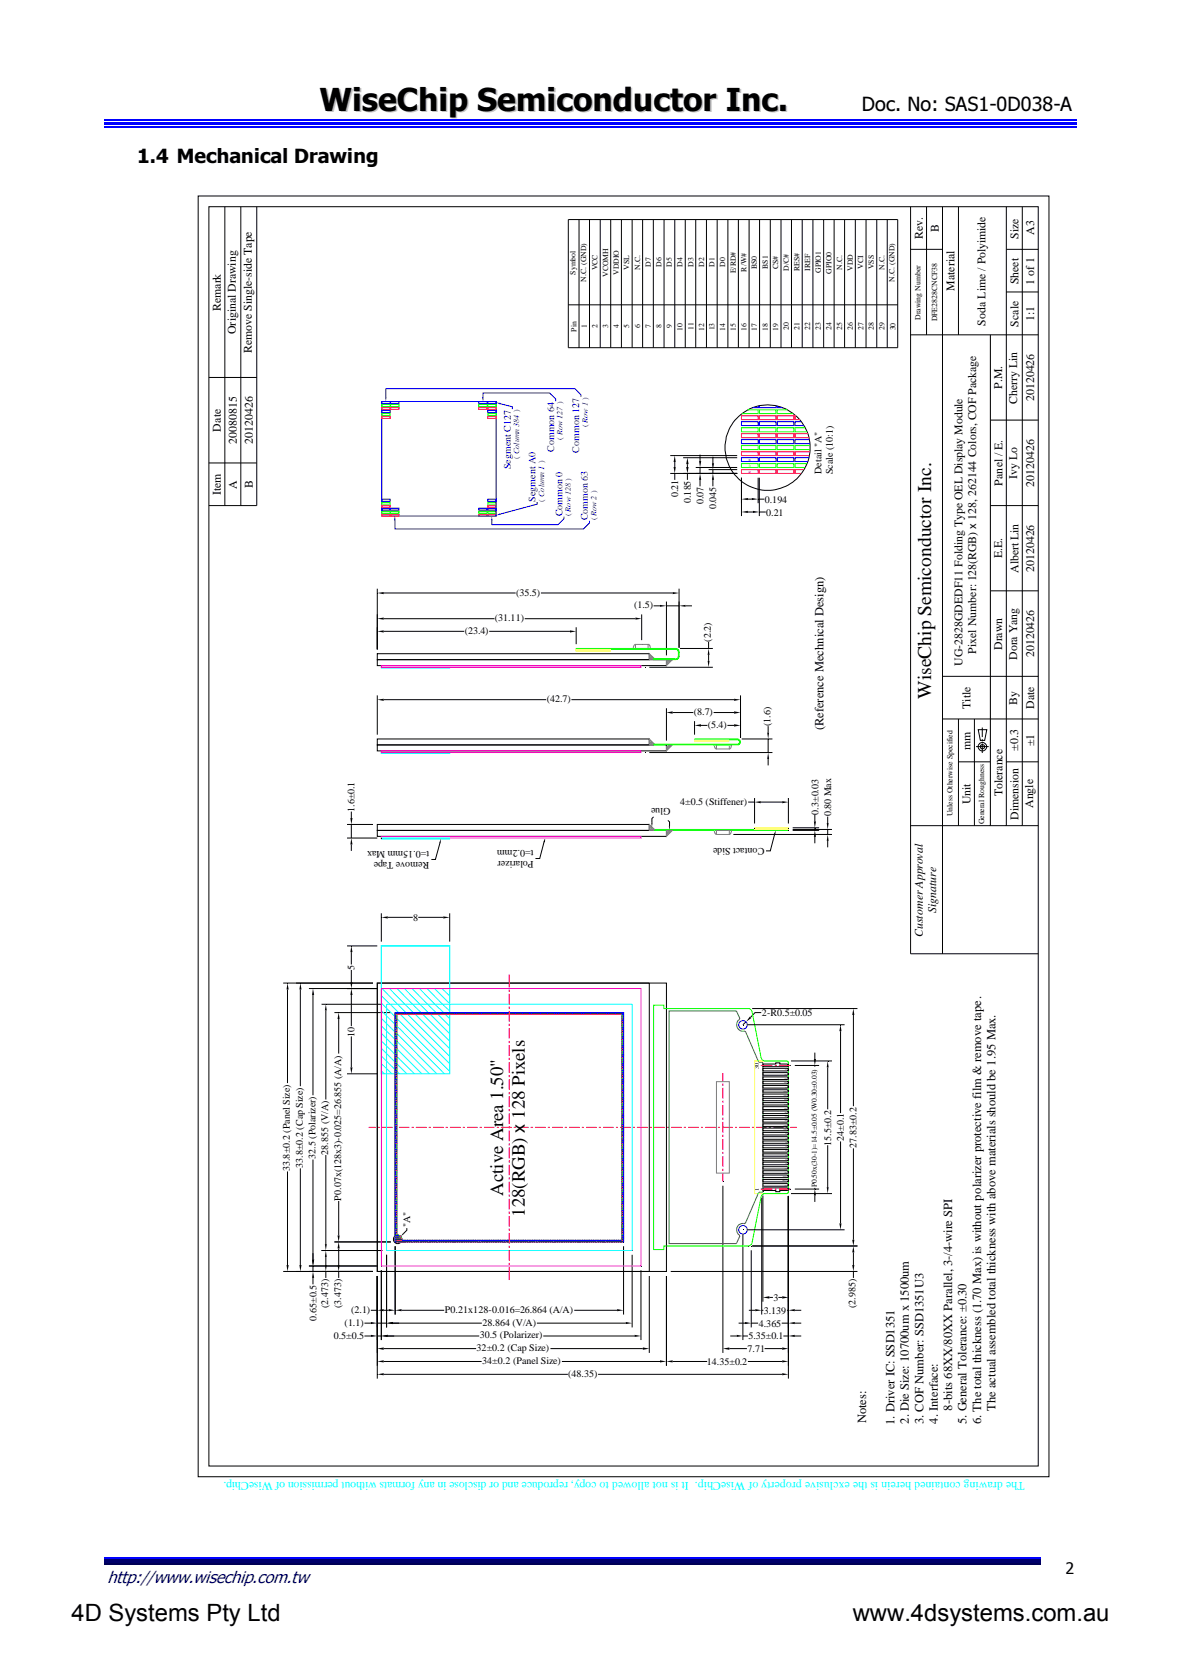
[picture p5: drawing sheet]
<svg xmlns="http://www.w3.org/2000/svg" width="210mm" height="297mm" viewBox="0 0 210 297" stroke-linecap="round" stroke-linejoin="round" font-family="sans-serif">
<defs><g id="words">
<text font-size="5.6" fill="#c0c0c0" x="57.1" y="19.9">WiseChip Semiconductor Inc.</text>
<g font-size="4.2">
<text x="12.7" y="288.1">4D Systems Pty Ltd</text>
<text x="151.6" y="288.1">www.4dsystems.com.au</text>
</g>
<g font-size="3.5">
<text x="153.2" y="19.7">Doc. No: SAS1-0D038-A</text>
<text x="24.4" y="28.9">1.4 Mechanical Drawing</text>
<text x="165.5" y="124.2" transform="rotate(-90 165.5 124.2)">WiseChip Semiconductor Inc.</text>
</g>
<g font-size="3.3">
<text x="89.4" y="212.6" transform="rotate(-90 89.4 212.6)">Active Area 1.50&quot;</text>
<text x="93.3" y="216.3" transform="rotate(-90 93.3 216.3)">128(RGB) x 128 Pixels</text>
</g>
<text font-size="2.8" fill="#000080" x="19.1" y="281.4">http://www.wisechip.com.tw</text>
<text font-size="2.8" x="189.4" y="279.7">2</text>
<g font-size="2.2">
<text x="146.4" y="129.8" transform="rotate(-90 146.4 129.8)">(Reference Mechnical Design)</text>
<text x="169.2" y="250.7" transform="rotate(-90 169.2 250.7)">8-bits 68XX/80XX Parallel, 3-/4-wire SPI</text>
<text x="176.9" y="250.8" transform="rotate(-90 176.9 250.8)">The actual assembled total thickness with above materials should be 1.95 Max.</text>
<text x="153.9" y="253" transform="rotate(-90 153.9 253)">Notes:</text>
<text x="159" y="253.3" transform="rotate(-90 159 253.3)">1. Driver IC: SSD1351</text>
<text x="161.5" y="253.1" transform="rotate(-90 161.5 253.1)">2. Die Size: 10700um x 1500um</text>
<text x="164.1" y="253.2" transform="rotate(-90 164.1 253.2)">3. COF Number: SSD1351U3</text>
<text x="166.7" y="253.1" transform="rotate(-90 166.7 253.1)">4. Interface:</text>
<text x="171.8" y="253.2" transform="rotate(-90 171.8 253.2)">5. General Tolerance: ±0.30</text>
<text x="174.4" y="253.2" transform="rotate(-90 174.4 253.2)">6. The total thickness (1.70 Max) is without polarizer protective film &amp; remove tape.</text>
</g>
<g font-size="2.1">
<text x="166.8" y="41.2" transform="rotate(-90 166.8 41.2)">B</text>
<text x="183.8" y="41.8" transform="rotate(-90 183.8 41.8)">A3</text>
<text x="164" y="42.5" transform="rotate(-90 164 42.5)">Rev.</text>
<text x="181" y="42.4" transform="rotate(-90 181 42.4)">Size</text>
<text x="169.6" y="51.7" transform="rotate(-90 169.6 51.7)">Material</text>
<text x="181" y="50.5" transform="rotate(-90 181 50.5)">Sheet</text>
<text x="183.8" y="50.6" transform="rotate(-90 183.8 50.6)">1 of 1</text>
<text x="39.2" y="55.3" transform="rotate(-90 39.2 55.3)">Remark</text>
<text x="41.9" y="59.4" transform="rotate(-90 41.9 59.4)">Original Drawing</text>
<text x="175.1" y="57.9" transform="rotate(-90 175.1 57.9)">Soda Lime / Polyimide</text>
<text x="181" y="58" transform="rotate(-90 181 58)">Scale</text>
<text x="183.8" y="57.1" transform="rotate(-90 183.8 57.1)">1:1</text>
<text x="44.7" y="62.8" transform="rotate(-90 44.7 62.8)">Remove Single-side Tape</text>
<text x="178.1" y="69.1" transform="rotate(-90 178.1 69.1)">P.M.</text>
<text x="180.8" y="71.8" transform="rotate(-90 180.8 71.8)">Cherry Lin</text>
<text x="183.8" y="71.3" transform="rotate(-90 183.8 71.3)">20120426</text>
<text x="39.2" y="76.7" transform="rotate(-90 39.2 76.7)">Date</text>
<text x="42.1" y="78.9" transform="rotate(-90 42.1 78.9)">20080815</text>
<text x="44.9" y="78.9" transform="rotate(-90 44.9 78.9)">20120426</text>
<text x="39.2" y="88.1" transform="rotate(-90 39.2 88.1)">Item</text>
<text x="42.1" y="86.9" transform="rotate(-90 42.1 86.9)">A</text>
<text x="45" y="86.7" transform="rotate(-90 45 86.7)">B</text>
<text x="178.2" y="86.3" transform="rotate(-90 178.2 86.3)">Panel / E.</text>
<text x="180.8" y="85.1" transform="rotate(-90 180.8 85.1)">Ivy Lo</text>
<text x="183.8" y="86.5" transform="rotate(-90 183.8 86.5)">20120426</text>
<text x="178.1" y="99.2" transform="rotate(-90 178.1 99.2)">E.E.</text>
<text x="181" y="101.9" transform="rotate(-90 181 101.9)">Albert Lin</text>
<text x="183.8" y="101.7" transform="rotate(-90 183.8 101.7)">20120426</text>
<text x="171.1" y="118.4" transform="rotate(-90 171.1 118.4)">UG-2828GDEDF11 Folding Type OEL Display Module</text>
<text x="173.5" y="116.2" transform="rotate(-90 173.5 116.2)">Pixel Number: 128(RGB) x 128, 262144 Colors, COF Package</text>
<text x="178.1" y="115.5" transform="rotate(-90 178.1 115.5)">Drawn</text>
<text x="180.8" y="117.3" transform="rotate(-90 180.8 117.3)">Dora Yang</text>
<text x="183.8" y="116.8" transform="rotate(-90 183.8 116.8)">20120426</text>
<text x="180.8" y="125.3" transform="rotate(-90 180.8 125.3)">By</text>
<text x="172.5" y="126" transform="rotate(-90 172.5 126)">Title</text>
<text x="183.8" y="126" transform="rotate(-90 183.8 126)">Date</text>
<text x="172.5" y="133.3" transform="rotate(-90 172.5 133.3)">mm</text>
<text x="181" y="133.4" transform="rotate(-90 181 133.4)">±0.3</text>
<text x="183.8" y="132.6" transform="rotate(-90 183.8 132.6)">±1</text>
<text x="172.5" y="143" transform="rotate(-90 172.5 143)">Unit</text>
<text x="178.2" y="141.5" transform="rotate(-90 178.2 141.5)">Tolerance</text>
<text x="183.6" y="143.6" transform="rotate(-90 183.6 143.6)">Angle</text>
<text x="181" y="145.8" transform="rotate(-90 181 145.8)">Dimension</text>
<text x="164" y="166.5" transform="rotate(-90 164 166.5)">Customer Approval</text>
<text x="166.4" y="162.3" transform="rotate(-90 166.4 162.3)">Signature</text>
</g>
<text font-size="2.1" fill="#0ff" x="182.1" y="263.5" transform="rotate(-180 182.1 263.5)">The drawing contained herein is the exclusive property of WiseChip. It is not allowed to copy, reproduce and or disclose in any formats without permission of WiseChip.</text>
<g font-size="1.8" fill="#00f">
<text x="90.8" y="83.4" transform="rotate(-90 90.8 83.4)">Segment C127</text>
<text x="98.5" y="80.3" transform="rotate(-90 98.5 80.3)">Common 64</text>
<text x="103" y="80.5" transform="rotate(-90 103 80.5)">Common 127</text>
<text x="95.2" y="89.2" transform="rotate(-90 95.2 89.2)">Segment A0</text>
<text x="99.9" y="91.8" transform="rotate(-90 99.9 91.8)">Common 0</text>
<text x="104.5" y="92.5" transform="rotate(-90 104.5 92.5)">Common 63</text>
</g>
<g font-size="1.8">
<text x="120.5" y="88.4" transform="rotate(-90 120.5 88.4)">0.21</text>
<text x="122.8" y="89.4" transform="rotate(-90 122.8 89.4)">0.185</text>
<text x="125.1" y="89.7" transform="rotate(-90 125.1 89.7)">0.07</text>
<text x="135.9" y="89.4">0.194</text>
<text x="146" y="84.2" transform="rotate(-90 146 84.2)">Detail &quot;A&quot;</text>
<text x="148" y="84.3" transform="rotate(-90 148 84.3)">Scale (10:1)</text>
<text x="127.3" y="90.6" transform="rotate(-90 127.3 90.6)">0.045</text>
<text x="136.2" y="91.7">0.21</text>
<text x="91.7" y="105.9">(35.5)</text>
<text x="82.6" y="112.7">(23.4)</text>
<text x="88" y="110.4">(31.11)</text>
<text x="112.7" y="108.2">(1.5)</text>
<text x="126.4" y="114.1" transform="rotate(-90 126.4 114.1)">(2.2)</text>
<text x="97.2" y="124.8">(42.7)</text>
<text x="123.3" y="127.1">(8.7)</text>
<text x="125.8" y="129.4">(5.4)</text>
<text x="136.9" y="129.1" transform="rotate(-90 136.9 129.1)">(1.6)</text>
<text x="119.2" y="143.6" transform="rotate(-180 119.2 143.6)">Glue</text>
<text x="120.9" y="143">4±0.5 (Stiffener)</text>
<text x="63" y="144.4" transform="rotate(-90 63 144.4)">1.6±0.1</text>
<text x="145.5" y="144.8" transform="rotate(-90 145.5 144.8)">0.3±0.03</text>
<text x="147.7" y="145.1" transform="rotate(-90 147.7 145.1)">0.80 Max</text>
<text x="76.3" y="153.2" transform="rotate(-180 76.3 153.2)">Remove Tape</text>
<text x="76.3" y="151.2" transform="rotate(-180 76.3 151.2)">t=0.15mm Max</text>
<text x="94.8" y="153.1" transform="rotate(-180 94.8 153.1)">Polarizer</text>
<text x="94.8" y="151" transform="rotate(-180 94.8 151)">t=0.2mm</text>
<text x="135.8" y="150.7" transform="rotate(-180 135.8 150.7)">Contact Side</text>
<text x="73.4" y="163.7">8</text>
<text x="63" y="172.4" transform="rotate(-90 63 172.4)">5</text>
<text x="63" y="184.3" transform="rotate(-90 63 184.3)">10</text>
<text x="135.4" y="180.6">2-R0.5±0.05</text>
<text x="147.7" y="203.7" transform="rotate(-90 147.7 203.7)">15.5±0.2</text>
<text x="150" y="202.8" transform="rotate(-90 150 202.8)">24±0.1</text>
<text x="51.5" y="208.2" transform="rotate(-90 51.5 208.2)">33.8±0.2 (Panel Size)</text>
<text x="53.8" y="207.6" transform="rotate(-90 53.8 207.6)">33.8±0.2 (Cap Size)</text>
<text x="56" y="206" transform="rotate(-90 56 206)">32.5 (Polarizer)</text>
<text x="58.3" y="205.2" transform="rotate(-90 58.3 205.2)">28.855 (V/A)</text>
<text x="152.2" y="204" transform="rotate(-90 152.2 204)">27.83±0.2</text>
<text x="60.6" y="213.4" transform="rotate(-90 60.6 213.4)">P0.07x(128x3)-0.025=26.855 (A/A)</text>
<text x="72.9" y="218.1" transform="rotate(-90 72.9 218.1)">&quot;A&quot;</text>
<text x="58.3" y="232.5" transform="rotate(-90 58.3 232.5)">(2.473)</text>
<text x="60.6" y="232.5" transform="rotate(-90 60.6 232.5)">(3.473)</text>
<text x="62.4" y="233.3">(2.1)</text>
<text x="79.1" y="233.3">P0.21x128-0.016=26.864 (A/A)</text>
<text x="135.8" y="233.6">3.139</text>
<text x="137.5" y="231.3">3</text>
<text x="152.1" y="232.5" transform="rotate(-90 152.1 232.5)">(2.985)</text>
<text x="56.3" y="234.7" transform="rotate(-90 56.3 234.7)">0.65±0.5</text>
<text x="59.3" y="238.1">0.5±0.5</text>
<text x="61.3" y="235.6">(1.1)</text>
<text x="85.3" y="237.9">30.5 (Polarizer)</text>
<text x="85.8" y="235.6">28.864 (V/A)</text>
<text x="133" y="238.1">5.35±0.1</text>
<text x="134.9" y="235.8">4.365</text>
<text x="84.7" y="240.2">32±0.2 (Cap Size)</text>
<text x="85.7" y="242.4">34±0.2 (Panel Size)</text>
<text x="101" y="244.7">(48.35)</text>
<text x="125.6" y="242.7">14.35±0.2</text>
<text x="132.8" y="240.4">7.71</text>
</g>
<g font-size="1.4">
<text x="111.8" y="48" transform="rotate(-90 111.8 48)">VSL</text>
<text x="113.7" y="47.9" transform="rotate(-90 113.7 47.9)">N.C.</text>
<text x="115.7" y="47.5" transform="rotate(-90 115.7 47.5)">D7</text>
<text x="117.6" y="47.5" transform="rotate(-90 117.6 47.5)">D6</text>
<text x="119.4" y="47.5" transform="rotate(-90 119.4 47.5)">D5</text>
<text x="121.3" y="47.5" transform="rotate(-90 121.3 47.5)">D4</text>
<text x="123.2" y="47.5" transform="rotate(-90 123.2 47.5)">D3</text>
<text x="125.1" y="47.5" transform="rotate(-90 125.1 47.5)">D2</text>
<text x="127" y="47.4" transform="rotate(-90 127 47.4)">D1</text>
<text x="128.9" y="47.5" transform="rotate(-90 128.9 47.5)">D0</text>
<text x="134.5" y="47.8" transform="rotate(-90 134.5 47.8)">BS0</text>
<text x="136.4" y="47.8" transform="rotate(-90 136.4 47.8)">BS1</text>
<text x="138.3" y="47.8" transform="rotate(-90 138.3 47.8)">CS#</text>
<text x="149.7" y="47.9" transform="rotate(-90 149.7 47.9)">N.C.</text>
<text x="153.4" y="47.8" transform="rotate(-90 153.4 47.8)">VCI</text>
<text x="155.3" y="47.9" transform="rotate(-90 155.3 47.9)">VSS</text>
<text x="157.2" y="47.9" transform="rotate(-90 157.2 47.9)">N.C.</text>
<text x="102.3" y="48.9" transform="rotate(-90 102.3 48.9)">Symbol</text>
<text x="104.2" y="50.1" transform="rotate(-90 104.2 50.1)">N.C. (GND)</text>
<text x="106.2" y="48" transform="rotate(-90 106.2 48)">VCC</text>
<text x="108.1" y="49.2" transform="rotate(-90 108.1 49.2)">VCOMH</text>
<text x="110" y="48.9" transform="rotate(-90 110 48.9)">VDDIO</text>
<text x="130.8" y="48.6" transform="rotate(-90 130.8 48.6)">E/RD#</text>
<text x="132.7" y="48.3" transform="rotate(-90 132.7 48.3)">R/W#</text>
<text x="140.2" y="48.1" transform="rotate(-90 140.2 48.1)">D/C#</text>
<text x="142.1" y="48.3" transform="rotate(-90 142.1 48.3)">RES#</text>
<text x="144" y="48.1" transform="rotate(-90 144 48.1)">IREF</text>
<text x="145.9" y="48.6" transform="rotate(-90 145.9 48.6)">GPIO1</text>
<text x="147.8" y="48.6" transform="rotate(-90 147.8 48.6)">GPIO0</text>
<text x="151.6" y="48.1" transform="rotate(-90 151.6 48.1)">VDD</text>
<text x="159" y="50.1" transform="rotate(-90 159 50.1)">N.C. (GND)</text>
<text x="102.4" y="59" transform="rotate(-90 102.4 59)">Pin</text>
<text x="104.3" y="58.4" transform="rotate(-90 104.3 58.4)">1</text>
<text x="106.2" y="58.4" transform="rotate(-90 106.2 58.4)">2</text>
<text x="108.1" y="58.3" transform="rotate(-90 108.1 58.3)">3</text>
<text x="110" y="58.4" transform="rotate(-90 110 58.4)">4</text>
<text x="111.8" y="58.4" transform="rotate(-90 111.8 58.4)">5</text>
<text x="113.7" y="58.4" transform="rotate(-90 113.7 58.4)">6</text>
<text x="115.7" y="58.4" transform="rotate(-90 115.7 58.4)">7</text>
<text x="117.6" y="58.4" transform="rotate(-90 117.6 58.4)">8</text>
<text x="119.4" y="58.4" transform="rotate(-90 119.4 58.4)">9</text>
<text x="121.3" y="58.8" transform="rotate(-90 121.3 58.8)">10</text>
<text x="123.2" y="58.7" transform="rotate(-90 123.2 58.7)">11</text>
<text x="125.1" y="58.8" transform="rotate(-90 125.1 58.8)">12</text>
<text x="127" y="58.7" transform="rotate(-90 127 58.7)">13</text>
<text x="128.9" y="58.8" transform="rotate(-90 128.9 58.8)">14</text>
<text x="130.8" y="58.8" transform="rotate(-90 130.8 58.8)">15</text>
<text x="132.7" y="58.8" transform="rotate(-90 132.7 58.8)">16</text>
<text x="134.5" y="58.8" transform="rotate(-90 134.5 58.8)">17</text>
<text x="136.4" y="58.8" transform="rotate(-90 136.4 58.8)">18</text>
<text x="138.3" y="58.8" transform="rotate(-90 138.3 58.8)">19</text>
<text x="140.2" y="58.7" transform="rotate(-90 140.2 58.7)">20</text>
<text x="142.1" y="58.6" transform="rotate(-90 142.1 58.6)">21</text>
<text x="144" y="58.7" transform="rotate(-90 144 58.7)">22</text>
<text x="145.9" y="58.7" transform="rotate(-90 145.9 58.7)">23</text>
<text x="147.8" y="58.7" transform="rotate(-90 147.8 58.7)">24</text>
<text x="149.7" y="58.7" transform="rotate(-90 149.7 58.7)">25</text>
<text x="151.6" y="58.7" transform="rotate(-90 151.6 58.7)">26</text>
<text x="153.5" y="58.7" transform="rotate(-90 153.5 58.7)">27</text>
<text x="155.3" y="58.7" transform="rotate(-90 155.3 58.7)">28</text>
<text x="157.2" y="58.7" transform="rotate(-90 157.2 58.7)">29</text>
<text x="159.1" y="58.7" transform="rotate(-90 159.1 58.7)">30</text>
<text x="163.6" y="56.9" transform="rotate(-90 163.6 56.9)">Drawing Number</text>
<text x="166.6" y="57.2" transform="rotate(-90 166.6 57.2)">DFE2828CNCF38</text>
<text x="169.3" y="145.1" transform="rotate(-90 169.3 145.1)">Unless Otherwise Specified</text>
<text x="174.9" y="146.6" transform="rotate(-90 174.9 146.6)">General Roughness</text>
</g>
<g font-size="1.4" fill="#00f">
<text x="104.5" y="76" transform="rotate(-90 104.5 76)">( Row 1 )</text>
<text x="92.3" y="81.5" transform="rotate(-90 92.3 81.5)">( Column 384 )</text>
<text x="99.9" y="78.2" transform="rotate(-90 99.9 78.2)">( Row 127 )</text>
<text x="96.7" y="89.2" transform="rotate(-90 96.7 89.2)">( Column 1 )</text>
<text x="101.5" y="91.8" transform="rotate(-90 101.5 91.8)">( Row 128 )</text>
<text x="106" y="92.5" transform="rotate(-90 106 92.5)">( Row 2 )</text>
</g>
<text font-size="1.3" x="145.2" y="211.1" transform="rotate(-90 145.2 211.1)">P0.50x(30-1)=14.5±0.05 (W0.30±0.03)</text>
<g font-size="1.1">
<text x="134.9" y="190" transform="rotate(-90 134.9 190)">30</text>
<text x="134.9" y="211.7" transform="rotate(-90 134.9 211.7)">1</text>
</g>
<text font-size=".6" fill="#0f0" x="133.4" y="83" transform="rotate(-90 133.4 83)">G</text>
<text font-size=".6" fill="#00f" x="133.4" y="81.9" transform="rotate(-90 133.4 81.9)">B</text>
<text font-size=".6" fill="#f00" x="133.4" y="84" transform="rotate(-90 133.4 84)">R</text>
<g font-size=".2">
<text x="139.9" y="191.6" transform="rotate(-180 139.9 191.6)">VCI</text>
<text x="139.9" y="190.9" transform="rotate(-180 139.9 190.9)">VSS</text>
<text x="139.9" y="189.4" transform="rotate(-180 139.9 189.4)">N.C. (GND)</text>
<text x="139.9" y="190.1" transform="rotate(-180 139.9 190.1)">N.C.</text>
<text x="139.9" y="197.7" transform="rotate(-180 139.9 197.7)">CS#</text>
<text x="139.9" y="196.9" transform="rotate(-180 139.9 196.9)">D/C#</text>
<text x="139.9" y="196.2" transform="rotate(-180 139.9 196.2)">RES#</text>
<text x="139.9" y="195.4" transform="rotate(-180 139.9 195.4)">IREF</text>
<text x="139.9" y="194.6" transform="rotate(-180 139.9 194.6)">GPIO1</text>
<text x="139.9" y="192.4" transform="rotate(-180 139.9 192.4)">VDD</text>
<text x="139.9" y="193.9" transform="rotate(-180 139.9 193.9)">GPIO0</text>
<text x="139.9" y="193.2" transform="rotate(-180 139.9 193.2)">N.C.</text>
<text x="139.9" y="203.8" transform="rotate(-180 139.9 203.8)">D3</text>
<text x="139.9" y="203" transform="rotate(-180 139.9 203)">D2</text>
<text x="139.9" y="202.3" transform="rotate(-180 139.9 202.3)">D1</text>
<text x="139.9" y="201.5" transform="rotate(-180 139.9 201.5)">D0</text>
<text x="139.9" y="200.7" transform="rotate(-180 139.9 200.7)">E/RD#</text>
<text x="139.9" y="200" transform="rotate(-180 139.9 200)">R/W#</text>
<text x="139.9" y="199.2" transform="rotate(-180 139.9 199.2)">BS0</text>
<text x="139.9" y="198.5" transform="rotate(-180 139.9 198.5)">BS1</text>
<text x="139.9" y="209.8" transform="rotate(-180 139.9 209.8)">VCOMH</text>
<text x="139.9" y="209.1" transform="rotate(-180 139.9 209.1)">VDDIO</text>
<text x="139.9" y="208.3" transform="rotate(-180 139.9 208.3)">VSL</text>
<text x="139.9" y="207.6" transform="rotate(-180 139.9 207.6)">N.C.</text>
<text x="139.9" y="206.8" transform="rotate(-180 139.9 206.8)">D7</text>
<text x="139.9" y="206" transform="rotate(-180 139.9 206)">D6</text>
<text x="139.9" y="205.3" transform="rotate(-180 139.9 205.3)">D5</text>
<text x="139.9" y="204.5" transform="rotate(-180 139.9 204.5)">D4</text>
<text x="139.9" y="211.4" transform="rotate(-180 139.9 211.4)">N.C. (GND)</text>
<text x="139.9" y="210.6" transform="rotate(-180 139.9 210.6)">VCC</text>
</g>
</g></defs>
<path d="M18.6 22.6h172.8" fill="none" stroke="#00f" stroke-width=".25"/>
<path d="M18.6 21.7h172.8v.5h-172.8z" fill="#00f"/>
<path d="M18.6 21.3h172.8M18.6 277h166.4" fill="none" stroke="#00f" stroke-width=".25"/>
<path d="M18.6 277.2h166.4v.7h-166.4z" fill="#00006b"/>
<path d="M18.6 278h166.4" fill="none" stroke="#005" stroke-width=".25"/>
<g fill="none" stroke="#f00" stroke-width=".18">
<path d="M131.8 77.1h2.9v.7h-2.9zM131.8 73.9h2.9v.7h-2.9zM135 77.1h2.9v.7h-2.9zM135 73.9h2.9v.7h-2.9zM138.1 77.1h3v.7h-3zM138.1 73.9h3v.7h-3zM141.5 73.9h-.2v.7h.9M143.6 77.1h-2.3v.7h2.5M131.8 83.5h2.9v.7h-2.9zM131.8 80.3h2.9v.7h-2.9zM135 83.5h2.9v.7h-2.9zM135 80.3h2.9v.7h-2.9z"/>
<path d="M138.1 83.5h3v.7h-3zM138.1 80.3h3v.7h-3zM142.9 83.5h-1.6v.7h1.2M144 80.3h-2.7v.7h2.5M90.5 173.2v2.3M90.5 175.9v.4M90.5 176.7v1.9M90.5 178.9v.4M90.5 179.7v1.9M70.2 200l.3 .1zM70.2 199.6l.3 .1zM70.2 199.3l.3 .1z"/>
<path d="M70.2 199l.3 .1zM70.2 198.7l.3 .1zM70.2 198.4l.3 .1zM70.2 198.1l.3 .1zM70.2 197.7l.3 .1zM70.2 197.4l.3 .1zM70.2 197.1l.3 .1zM70.2 196.8h.3zM70.2 196.5l.3 .1zM70.2 196.1l.3 .1zM70.2 195.8l.3 .1zM70.2 195.5l.3 .1z"/>
<path d="M70.2 195.2l.3 .1zM70.2 194.9h.3zM70.2 194.6h.3zM70.2 194.2l.3 .1zM70.2 193.9l.3 .1zM70.2 193.6l.3 .1zM70.2 193.3l.3 .1zM70.2 193h.3zM70.2 192.7h.3zM70.2 192.3l.3 .1zM70.2 192l.3 .1zM70.2 191.7l.3 .1z"/>
<path d="M70.2 191.4l.3 .1zM70.2 191.1h.3zM70.2 190.8h.3zM70.2 190.4l.3 .1zM70.2 190.1l.3 .1zM70.2 189.8l.3 .1zM70.2 189.5h.3zM70.2 189.1l.3 .1zM70.2 188.8l.3 .1zM70.2 188.5l.3 .1zM70.2 188.2l.3 .1zM70.2 187.9l.3 .1z"/>
<path d="M70.2 187.5l.3 .1zM70.2 187.2l.3 .1zM70.2 186.9l.3 .1zM70.2 186.6h.3zM70.2 186.3l.3 .1zM70.2 186h.3zM70.2 185.6l.3 .1zM70.2 185.3l.3 .1zM70.2 185h.3zM70.2 184.7h.3zM70.2 184.4h.3zM70.2 184.1h.3z"/>
<path d="M70.2 183.7l.3 .1zM70.2 183.4l.3 .1zM70.2 183.1h.3zM70.2 182.8h.3zM70.2 182.5h.3zM70.2 182.1l.3 .1zM70.2 181.8l.3 .1zM70.2 181.5l.3 .1zM70.2 181.2h.3zM70.2 180.8l.3 .1zM70.2 180.6h.3zM70.2 180.2l.3 .1z"/>
<path d="M70.5 180.2l.3 .1zM70.9 180.2l.3 .1zM71.2 180.2l.3 .1zM71.5 180.2l.3 .1zM71.8 180.2l.3 .1zM72.1 180.2l.3 .1zM72.4 180.2l.3 .1zM72.8 180.2l.3 .1zM73.1 180.2l.3 .1zM73.4 180.2l.3 .1zM73.7 180.2l.3 .1zM74 180.2l.3 .1z"/>
<path d="M74.3 180.2l.3 .1zM74.7 180.2l.3 .1zM75 180.2l.3 .1zM75.3 180.2l.3 .1zM75.6 180.2l.3 .1zM75.9 180.2l.3 .1zM76.2 180.2l.3 .1zM76.6 180.2l.3 .1zM76.9 180.2l.3 .1zM77.2 180.2l.3 .1zM77.5 180.2l.3 .1zM77.9 180.2l.2 .1z"/>
<path d="M78.1 180.2l.3 .1zM78.5 180.2l.3 .1zM78.8 180.2l.3 .1zM79.1 180.2l.3 .1zM79.4 180.2l.3 .1zM79.8 180.2l.3 .1zM80.1 180.2l.2 .1zM80.4 180.2l.3 .1zM80.7 180.2l.3 .1zM81 180.2l.3 .1zM81.3 180.2l.3 .1zM81.7 180.2l.3 .1z"/>
<path d="M82 180.2l.3 .1zM82.3 180.2l.3 .1zM82.6 180.2l.3 .1zM82.9 180.2l.3 .1zM83.2 180.2l.3 .1zM83.6 180.2l.3 .1zM83.9 180.2l.3 .1zM84.2 180.2l.3 .1zM84.5 180.2l.3 .1zM84.8 180.2l.3 .1zM85.1 180.2l.3 .1zM85.5 180.2l.3 .1z"/>
<path d="M85.8 180.2l.3 .1zM86.1 180.2l.3 .1zM86.4 180.2l.3 .1zM86.7 180.2l.3 .1zM87 180.2l.3 .1zM87.4 180.2l.3 .1zM87.7 180.2l.3 .1zM88 180.2l.3 .1zM88.3 180.2l.3 .1zM88.6 180.2l.3 .1zM88.9 180.2l.3 .1zM89.3 180.2l.3 .1z"/>
<path d="M89.6 180.2l.3 .1zM89.9 180.2l.3 .1zM90.2 180.2l.3 .1zM90.5 182v.4M90.5 182.8v1.8M90.5 185v.4M90.5 185.8v1.9M90.5 188v.4M90.5 188.8v1.9M90.5 191.1v.4M90.5 191.9v1.8M90.5 194.1v.4"/>
<path d="M90.5 194.9v1.9M90.5 197.1v.4M90.5 197.9v1.9M90.6 180.2l.2 .1zM90.8 180.2l.3 .1zM91.2 180.2l.3 .1zM91.5 180.2l.3 .1zM91.8 180.2l.3 .1zM92.1 180.2l.3 .1zM92.5 180.2l.3 .1zM92.8 180.2l.2 .1zM93.1 180.2l.3 .1z"/>
<path d="M93.4 180.2l.3 .1zM93.7 180.2l.3 .1zM94 180.2l.3 .1zM94.4 180.2l.3 .1zM94.7 180.2l.3 .1zM95 180.2l.3 .1zM95.3 180.2l.3 .1zM95.6 180.2l.3 .1zM95.9 180.2l.3 .1zM96.3 180.2l.3 .1zM96.6 180.2l.3 .1zM96.9 180.2l.3 .1z"/>
<path d="M97.2 180.2l.3 .1zM97.5 180.2l.3 .1zM97.8 180.2l.3 .1zM98.2 180.2l.3 .1zM98.5 180.2l.3 .1zM98.8 180.2l.3 .1zM99.1 180.2l.3 .1zM99.4 180.2l.3 .1zM99.7 180.2l.3 .1zM100.1 180.2l.3 .1zM100.4 180.2l.3 .1zM100.7 180.2l.3 .1z"/>
<path d="M101 180.2l.3 .1zM101.3 180.2l.3 .1zM101.6 180.2l.3 .1zM102 180.2l.3 .1zM102.3 180.2l.3 .1zM102.6 180.2l.3 .1zM102.9 180.2l.3 .1zM103.3 180.2l.2 .1zM103.5 180.2l.3 .1zM103.9 180.2l.3 .1zM104.2 180.2l.3 .1zM104.5 180.2l.3 .1z"/>
<path d="M104.8 180.2l.3 .1zM105.2 180.2l.3 .1zM105.5 180.2l.2 .1zM105.8 180.2l.3 .1zM106.1 180.2l.3 .1zM106.4 180.2l.3 .1zM106.7 180.2l.3 .1zM107.1 180.2l.3 .1zM107.4 180.2l.3 .1zM107.7 180.2l.3 .1zM108 180.2l.3 .1zM108.3 180.2l.3 .1z"/>
<path d="M108.6 180.2l.3 .1zM109 180.2l.3 .1zM109.3 180.2l.3 .1zM109.6 180.2l.3 .1zM109.9 180.2l.3 .1zM110.2 180.2l.3 .1zM110.5 180.2l.3 .1zM110.5 200l.3 .1zM110.5 199.6l.3 .1zM110.5 199.3l.3 .1zM110.5 199l.3 .1zM110.5 198.7l.3 .1z"/>
<path d="M110.5 198.4l.3 .1zM110.5 198.1l.3 .1zM110.5 197.7l.3 .1zM110.5 197.4l.3 .1zM110.5 197.1l.3 .1zM110.5 196.8h.3zM110.5 196.5l.3 .1zM110.5 196.1l.3 .1zM110.5 195.8l.3 .1zM110.5 195.5l.3 .1zM110.5 195.2l.3 .1zM110.5 194.9h.3z"/>
<path d="M110.5 194.6h.3zM110.5 194.2l.3 .1zM110.5 193.9l.3 .1zM110.5 193.6l.3 .1zM110.5 193.3l.3 .1zM110.5 193h.3zM110.5 192.7h.3zM110.5 192.3l.3 .1zM110.5 192l.3 .1zM110.5 191.7l.3 .1zM110.5 191.4l.3 .1zM110.5 191.1h.3z"/>
<path d="M110.5 190.8h.3zM110.5 190.4l.3 .1zM110.5 190.1l.3 .1zM110.5 189.8l.3 .1zM110.5 189.5h.3zM110.5 189.1l.3 .1zM110.5 188.8l.3 .1zM110.5 188.5l.3 .1zM110.5 188.2l.3 .1zM110.5 187.9l.3 .1zM110.5 187.5l.3 .1zM110.5 187.2l.3 .1z"/>
<path d="M110.5 186.9l.3 .1zM110.5 186.6h.3zM110.5 186.3l.3 .1zM110.5 186h.3zM110.5 185.6l.3 .1zM110.5 185.3l.3 .1zM110.5 185h.3zM110.5 184.7h.3zM110.5 184.4h.3zM110.5 184.1h.3zM110.5 183.7l.3 .1zM110.5 183.4l.3 .1z"/>
<path d="M110.5 183.1h.3zM110.5 182.8h.3zM110.5 182.5h.3zM110.5 182.1l.3 .1zM110.5 181.8l.3 .1zM110.5 181.5l.3 .1zM110.5 181.2h.3zM110.5 180.8l.3 .1zM110.5 180.6h.3zM128.5 190.8v1.4M128.5 192.6v.4M128.5 193.4v1.9"/>
<path d="M128.5 195.7v.3M128.5 196.4v1.9M128.5 198.7v.4M128.5 199.4v1.9M65.5 200.4h1.3M67.1 200.4h.4M67.9 200.4h1.9M70.1 200.4h.4M70.2 219.8h.3zM70.2 219.4l.3 .1zM70.2 219.1l.3 .1zM70.2 218.8l.3 .1z"/>
<path d="M70.2 218.5l.3 .1zM70.2 218.1l.3 .1zM70.2 217.8l.3 .1zM70.2 217.5l.3 .1zM70.2 217.2l.3 .1zM70.2 216.9h.3zM70.2 216.6h.3zM70.2 216.2l.3 .1zM70.2 215.9l.3 .1zM70.2 215.6h.3zM70.2 215.3h.3zM70.2 215h.3z"/>
<path d="M70.2 214.6l.3 .1zM70.2 214.3l.3 .1zM70.2 214l.3 .1zM70.2 213.7h.3zM70.2 213.4h.3zM70.2 213.1h.3zM70.2 212.7l.3 .1zM70.2 212.4l.3 .1zM70.2 212.1l.3 .1zM70.2 211.8h.3zM70.2 211.5h.3zM70.2 211.2h.3z"/>
<path d="M70.2 210.8l.3 .1zM70.2 210.5l.3 .1zM70.2 210.2h.3zM70.2 209.9h.3zM70.2 209.5l.3 .1zM70.2 209.3h.3zM70.2 208.9l.3 .1zM70.2 208.6l.3 .1zM70.2 208.3h.3zM70.2 207.9l.3 .1zM70.2 207.6l.3 .1zM70.2 207.3l.3 .1z"/>
<path d="M70.2 207l.3 .1zM70.2 206.7l.3 .1zM70.2 206.4h.3zM70.2 206l.3 .1zM70.2 205.7l.3 .1zM70.2 205.4l.3 .1zM70.2 205.1h.3zM70.2 204.8h.3zM70.2 204.5h.3zM70.2 204.1l.3 .1zM70.2 203.8l.3 .1zM70.2 203.5h.3z"/>
<path d="M70.2 203.2h.3zM70.2 202.8l.3 .1zM70.2 202.5l.3 .1zM70.2 202.2l.3 .1zM70.2 201.9l.3 .1zM70.2 201.5l.3 .1zM70.2 201.3h.3zM70.2 200.9l.3 .1zM70.2 200.6l.3 .1zM70.2 200.3l.3 .1zM70.5 219.8h.3zM70.9 219.8h.3z"/>
<path d="M70.9 200.4h1.9M71.2 219.8h.1M73.2 200.4h.4M73.9 200.4h1.9M76.2 200.4h.4M77 200.4h1.9M79.2 200.4h.4M80 200.4h1.9M82.3 200.4h.3M83 200.4h1.9M85.3 200.4h.3M86 200.4h1.9"/>
<path d="M88.3 200.4h.3M89 200.4h1.9M90.5 200.2v.4M90.5 201v1.9M90.5 203.2v.4M90.5 204v1.9M90.5 206.2v.5M90.5 207.1v1.8M90.5 209.3v.4M90.5 210.1v1.9M90.5 212.3v.4M90.5 213.1v1.9"/>
<path d="M90.5 215.3v.5M90.5 216.2v1.9M90.5 218.4v.4M90.5 219.2v1.9M91.3 200.4h.4M92.1 200.4h1.8M94.3 200.4h.4M95.1 200.4h1.9M97.4 200.4h.3M98.1 200.4h1.9M100.4 200.4h.4M101.1 200.4h1.9"/>
<path d="M103.4 200.4h.4M104.2 200.4h1.8M106.4 200.4h.4M107.2 200.4h1.9M109.5 200.4h.3M110.2 200.4h1.9M110.5 219.8h.3zM110.5 219.4l.3 .1zM110.5 219.1l.3 .1zM110.5 218.8l.3 .1zM110.5 218.5l.3 .1zM110.5 218.1l.3 .1z"/>
<path d="M110.5 217.8l.3 .1zM110.5 217.5l.3 .1zM110.5 217.2l.3 .1zM110.5 216.9h.3zM110.5 216.6h.3zM110.5 216.2l.3 .1zM110.5 215.9l.3 .1zM110.5 215.6h.3zM110.5 215.3h.3zM110.5 215h.3zM110.5 214.6l.3 .1zM110.5 214.3l.3 .1z"/>
<path d="M110.5 214l.3 .1zM110.5 213.7h.3zM110.5 213.4h.3zM110.5 213.1h.3zM110.5 212.7l.3 .1zM110.5 212.4l.3 .1zM110.5 212.1l.3 .1zM110.5 211.8h.3zM110.5 211.5h.3zM110.5 211.2h.3zM110.5 210.8l.3 .1zM110.5 210.5l.3 .1z"/>
<path d="M110.5 210.2h.3zM110.5 209.9h.3zM110.5 209.5l.3 .1zM110.5 209.3h.3zM110.5 208.9l.3 .1zM110.5 208.6l.3 .1zM110.5 208.3h.3zM110.5 207.9l.3 .1zM110.5 207.6l.3 .1zM110.5 207.3l.3 .1zM110.5 207l.3 .1zM110.5 206.7l.3 .1z"/>
<path d="M110.5 206.4h.3zM110.5 206l.3 .1zM110.5 205.7l.3 .1zM110.5 205.4l.3 .1zM110.5 205.1h.3zM110.5 204.8h.3zM110.5 204.5h.3zM110.5 204.1l.3 .1zM110.5 203.8l.3 .1zM110.5 203.5h.3zM110.5 203.2h.3zM110.5 202.8l.3 .1z"/>
<path d="M110.5 202.5l.3 .1zM110.5 202.2l.3 .1zM110.5 201.9l.3 .1zM110.5 201.5l.3 .1zM110.5 201.3h.3zM110.5 200.9l.3 .1zM110.5 200.6l.3 .1zM110.5 200.3l.3 .1zM112.5 200.4h.4M113.2 200.4h1.9M115.5 200.4h.4M116.2 200.4h2"/>
<path d="M118.5 200.4h.4M119.3 200.4h1.9M121.5 200.4h.4M122.3 200.4h1.9M124.6 200.4h.3M125.3 200.4h1.9M127.6 200.4h.4M128.4 200.4h1.8M128.5 201.7v.4M128.5 202.5v1.9M128.5 204.8v.3M128.5 205.5v1.9"/>
<path d="M128.5 207.8v.4M128.5 208.5v1.5M130.6 200.4h.4M131.4 200.4h1.9M133.6 200.4h.4M134.4 200.4h1.9M136.7 200.4h.3M137.4 200.4h1.9M139.7 200.4h.4M140.5 200.4h1.1M70.2 220.7l.3 .1zM70.2 220.4l.3 .1z"/>
<path d="M70.2 220l.3 .1zM70.5 220.7l.3 .1zM70.5 220.4l.3 .1zM70.5 220l.3 .1zM70.9 220.7l.3 .1zM70.9 220.4l.3 .1zM70.9 220l.3 .1zM71.2 220.7l.3 .1zM71.4 220l-.2 .1h.2M71.5 220.4h-.3l.3 .1M71.5 220.7l.3 .1zM71.8 220.7l.3 .1z"/>
<path d="M72.1 220.7l.3 .1zM72.4 220.7l.3 .1zM72.8 220.7l.3 .1zM73.1 220.7l.3 .1zM73.4 220.7l.3 .1zM73.7 220.7l.3 .1zM74 220.7l.3 .1zM74.3 220.7l.3 .1zM74.7 220.7l.3 .1zM75 220.7l.3 .1zM75.3 220.7l.3 .1zM75.6 220.7l.3 .1z"/>
<path d="M75.9 220.7l.3 .1zM76.2 220.7l.3 .1zM76.6 220.7l.3 .1zM76.9 220.7l.3 .1zM77.2 220.7l.3 .1zM77.5 220.7l.3 .1zM77.9 220.7l.2 .1zM78.1 220.7l.3 .1zM78.5 220.7l.3 .1zM78.8 220.7l.3 .1zM79.1 220.7l.3 .1zM79.4 220.7l.3 .1z"/>
<path d="M79.8 220.7l.3 .1zM80.1 220.7l.2 .1zM80.4 220.7l.3 .1zM80.7 220.7l.3 .1zM81 220.7l.3 .1zM81.3 220.7l.3 .1zM81.7 220.7l.3 .1zM82 220.7l.3 .1zM82.3 220.7l.3 .1zM82.6 220.7l.3 .1zM82.9 220.7l.3 .1zM83.2 220.7l.3 .1z"/>
<path d="M83.6 220.7l.3 .1zM83.9 220.7l.3 .1zM84.2 220.7l.3 .1zM84.5 220.7l.3 .1zM84.8 220.7l.3 .1zM85.1 220.7l.3 .1zM85.5 220.7l.3 .1zM85.8 220.7l.3 .1zM86.1 220.7l.3 .1zM86.4 220.7l.3 .1zM86.7 220.7l.3 .1zM87 220.7l.3 .1z"/>
<path d="M87.4 220.7l.3 .1zM87.7 220.7l.3 .1zM88 220.7l.3 .1zM88.3 220.7l.3 .1zM88.6 220.7l.3 .1zM88.9 220.7l.3 .1zM89.3 220.7l.3 .1zM89.6 220.7l.3 .1zM89.9 220.7l.3 .1zM90.2 220.7l.3 .1zM90.5 221.4v.4M90.5 222.2v1.9"/>
<path d="M90.5 224.5v.4M90.5 225.3v2.2M90.6 220.7l.2 .1zM90.8 220.7l.3 .1zM91.2 220.7l.3 .1zM91.5 220.7l.3 .1zM91.8 220.7l.3 .1zM92.1 220.7l.3 .1zM92.5 220.7l.3 .1zM92.8 220.7l.2 .1zM93.1 220.7l.3 .1zM93.4 220.7l.3 .1z"/>
<path d="M93.7 220.7l.3 .1zM94 220.7l.3 .1zM94.4 220.7l.3 .1zM94.7 220.7l.3 .1zM95 220.7l.3 .1zM95.3 220.7l.3 .1zM95.6 220.7l.3 .1zM95.9 220.7l.3 .1zM96.3 220.7l.3 .1zM96.6 220.7l.3 .1zM96.9 220.7l.3 .1zM97.2 220.7l.3 .1z"/>
<path d="M97.5 220.7l.3 .1zM97.8 220.7l.3 .1zM98.2 220.7l.3 .1zM98.5 220.7l.3 .1zM98.8 220.7l.3 .1zM99.1 220.7l.3 .1zM99.4 220.7l.3 .1zM99.7 220.7l.3 .1zM100.1 220.7l.3 .1zM100.4 220.7l.3 .1zM100.7 220.7l.3 .1zM101 220.7l.3 .1z"/>
<path d="M101.3 220.7l.3 .1zM101.6 220.7l.3 .1zM102 220.7l.3 .1zM102.3 220.7l.3 .1zM102.6 220.7l.3 .1zM102.9 220.7l.3 .1zM103.3 220.7l.2 .1zM103.5 220.7l.3 .1zM103.9 220.7l.3 .1zM104.2 220.7l.3 .1zM104.5 220.7l.3 .1zM104.8 220.7l.3 .1z"/>
<path d="M105.2 220.7l.3 .1zM105.5 220.7l.2 .1zM105.8 220.7l.3 .1zM106.1 220.7l.3 .1zM106.4 220.7l.3 .1zM106.7 220.7l.3 .1zM107.1 220.7l.3 .1zM107.4 220.7l.3 .1zM107.7 220.7l.3 .1zM108 220.7l.3 .1zM108.3 220.7l.3 .1zM108.6 220.7l.3 .1z"/>
<path d="M109 220.7l.3 .1zM109.3 220.7l.3 .1zM109.6 220.7l.3 .1zM109.9 220.7l.3 .1zM110.2 220.7l.3 .1zM110.5 220.7l.3 .1zM110.5 220.4l.3 .1zM110.5 220l.3 .1z"/>
</g>
<g fill="none" stroke="#000" stroke-width=".18">
<path d="M119.1 84.2h11.9M119.1 81h11.9M119.9 82.1v.9M119.9 84.2v1.1M121.4 81.4h9.6M122.2 82.5v.5M122.2 84.2v1.1M123.7 83.1h7.3M124.4 80.8v1.2M124.4 83.1v1.1M124.4 85.3v1.1M125.9 83.5h5.1"/>
<path d="M126.7 81.2v1.1M126.7 83.5v.7M126.7 85.3v1.1M131.8 84.9v6.8M132.9 88.7h.7M132.9 91h.9M134.7 84.9v4.6M134.7 88.7h1.1M135 84.9v6.8M135 91h1.1M67.1 117.3h51.3v1h-51.3zM67.1 116.2h48.3v1.1h-48.3z"/>
<path d="M67.1 109.2v6.2M68.2 112.2h14.3M68.2 110h19.7M87 112.2h14.3M93.3 110h19.6M102.4 111.5v3M114 109.2v4.6M67.1 132.4h51.3v1.1h-51.3zM67.1 131.4h48.3v1h-48.3zM118.4 125.9v5.8M119.5 126.7h3.7M123.4 128.2v2.4"/>
<path d="M124.6 128.9h1.1M126.8 126.7h3.7M129.3 128.9h1.2M131.6 125.9v5.2M61.7 146.6h4.6M61.7 149h5.4M62.4 144.3v1.1M62.4 146.6v2.4M62.4 150.1v1.2M67.1 147.6h51.3v1.1h-51.3zM67.1 146.6h48.3v1h-48.3zM130.3 148.3h17.6"/>
<path d="M140.9 147.4h7M140.9 147.6h4.7M140.9 147.2h4.7M144.8 144.9v1.1M144.8 147.2v.4M144.8 148.8v1.1M147.1 145.2v1.1M147.1 147.4v.9M147.1 149.5v1.1M50.3 174.8h16M51.1 175.9v16.6M53.4 175.9v17.2"/>
<path d="M54.9 175.7h12.2M55.6 176.9v17.8M57.1 178.5h10.8M57.9 179.6v15.9M61.7 168.1h5.4M62.4 169.2v2.2M62.4 172.4v2.2M62.4 176.9v5.5M67.1 174.8h51.3v51.2h-51.3zM67.1 174.8h48.3v51.2h-48.3zM67.8 162.3v5.1M68.9 163.1h4.5"/>
<path d="M74.3 163.1h4.5M79.9 162.3v5.1M133.7 179.3h18.7M59.4 180h10.1M60.2 181.1v6.2M61.7 190.9h5.4M62.4 184.2v5.5M132.6 181.7l-.6 .5M135.3 180h-1.1l-.8 .8M141.3 189.4h4.3M144.8 187.1v1.2M144.8 189.4v.2"/>
<path d="M151.7 180.4v16.2M51.1 208.2v16.7M53.4 207.7v17.2M55.6 206.1v17.8M57.9 205.3v15.8M60.2 213.5v6.1M72.3 218.3v.4l-.5 .5M135.6 212.5v18.9M140.1 212.6v32.5M141.3 211.4h4.3M144.8 211.2v.2M144.8 212.5v1.2"/>
<path d="M151.7 204.1v16.3M50.3 226h16M54.9 225h12.2M55.6 225v1M55.6 227.2v1.1M57.1 222.3h10.8M57.9 223.4v1.5M57.9 226v1.2M59.4 220.8h10.1M60.2 221.9v3M60.2 226v1.2M64.8 235.2h1.1"/>
<path d="M64.8 237.5h1.1M65.9 232.9h1.2M67.1 235.2h1.6M67.1 237.5h.7M67.1 226.8v18.3M67.8 225.8v12.4M68.2 239.7h16.4M68.2 232.9h.9M68.7 223.1v12.9M68.9 237.5h16.3M69.8 235.2h15.8M70.2 221.5v12.2"/>
<path d="M71.4 232.9h7.6M95.4 235.2h15.8M96.6 237.5h16.2M97.8 239.7h16.5M102.1 232.9h7.6M110.8 221.5v12.2M112.4 223.1v12.9M113.9 225.8v12.4M115.4 226.8v13.7M118.4 226.8v16M119.2 226h33.2M131.3 235.2h1.1"/>
<path d="M133.5 235.2h1.2M133.5 222.2v13.8M133.7 221.5h18.7M136.7 230.6h.7M138.3 230.6h.7M138.9 235.2h1.2M141.3 235.2h1.1M151.7 222.6v2.3M151.7 226v1.2M68.2 242h17.4M68.2 244.3h32.7M99.9 242h17.4"/>
<path d="M106.3 244.3h32.7M119.5 242h6.2M132.9 242h6.1"/>
<circle cx="136.4" cy="79.6" r="7.6"/>
<circle cx="70.7" cy="220.3" r=".76"/>
</g>
<g fill="#000">
<path d="M119.9 81l.2 1.1h-.4zM119.7 83h.4l-.2 1.2zM122.2 81.4l.2 1.1h-.4zM122 83h.4l-.2 1.2zM124.2 82h.4l-.2 1.1zM124.4 84.2l.2 1.1h-.4zM126.5 82.3h.4l-.2 1.2zM126.7 84.2l.2 1.1h-.4zM131.8 88.7l1.1-.2v.4zM131.8 91l1.1-.2v.4zM133.6 88.5l1.1 .2-1.1 .2zM133.8 90.8l1.2 .2-1.2 .2z"/>
<path d="M67.1 112.2l1.1-.1v.3zM67.1 110l1.1-.2v.4zM101.3 112.1l1.1 .1-1.1 .2zM112.9 109.8l1.1 .2-1.1 .2zM118.4 126.7l1.1-.3v.5zM123.4 128.9l1.2-.2v.5zM130.5 126.4l1.1 .3-1.1 .2zM130.5 128.7l1.1 .2-1.1 .3zM62.4 149l.3 1.1h-.4zM62.3 145.4h.4l-.3 1.2zM144.8 147.6l.2 1.2h-.3zM144.7 146h.3l-.2 1.2z"/>
<path d="M147.1 148.3l.2 1.2h-.4zM146.9 146.3h.4l-.2 1.1zM51.1 174.8l.2 1.1h-.4zM53.4 174.8l.2 1.1h-.4zM55.6 175.7l.2 1.2h-.3zM57.9 178.5l.2 1.1h-.4zM62.3 174.6h.4l-.3 1.1zM62.4 168.1l.3 1.1h-.4zM62.4 175.7l.3 1.2h-.4zM67.8 163.1l1.1-.2v.4zM78.8 162.9l1.1 .2-1.1 .2zM60.2 180l.2 1.1h-.4z"/>
<path d="M62.3 189.7h.4l-.3 1.2zM133.3 180.7l.2 .3-.9 .7zM144.7 188.3h.3l-.2 1.1zM151.7 179.3l.1 1.1h-.3zM60 219.6h.4l-.2 1.2zM71.7 219.2l.1 .1-.6 .5zM144.8 211.4l.2 1.1h-.3zM50.9 224.9h.4l-.2 1.1zM53.2 224.9h.4l-.2 1.1zM55.5 223.9h.3l-.2 1.1zM55.6 226l.2 1.2h-.3zM57.7 221.1h.4l-.2 1.2z"/>
<path d="M57.9 222.3l.2 1.1h-.4zM57.7 224.9h.4l-.2 1.1zM60.2 220.8l.2 1.1h-.4zM60 224.9h.4l-.2 1.1zM65.9 235l1.2 .2-1.2 .2zM65.9 237.3l1.2 .2-1.2 .2zM67.1 239.7l1.1-.2v.4zM67.1 232.9l1.1-.2v.4zM67.8 237.5l1.1-.2v.4zM69.1 232.7l1.1 .2-1.1 .2zM68.7 235.2l1.1-.2v.4zM70.2 232.9l1.2-.2v.4z"/>
<path d="M109.7 232.7l1.1 .2-1.1 .2zM111.2 235l1.2 .2-1.2 .2zM112.8 237.3l1.1 .2-1.1 .2zM114.3 239.5l1.1 .2-1.1 .2zM132.4 235l1.1 .2-1.1 .2zM135.6 230.6l1.1-.2v.4zM139 230.4l1.1 .2-1.1 .2zM140.1 235.2l1.2-.2v.4zM151.5 220.4h.3l-.1 1.1zM151.7 221.5l.1 1.1h-.3zM151.5 224.9h.3l-.1 1.1zM67.1 242l1.1-.2v.4z"/>
<path d="M67.1 244.3l1.1-.2v.4zM117.3 241.8l1.1 .2-1.1 .2zM118.4 242l1.1-.2v.4zM139 241.8l1.1 .2-1.1 .2zM139 244.1l1.1 .2-1.1 .2z"/>
</g>
<g fill="none" stroke="#0ff" stroke-width=".18">
<path d="M67.8 149h12.1v.1h-12.1zM67.8 179.7l11.2 11.2M67.8 178.3l12.1 12.2M67.8 177l12.1 12.1M67.8 168.1h12.1v22.8h-12.1zM67.8 168.1h12.1v7.6h-12.1zM67.9 175.7l12 12.1M68.7 178.5h43.7v43.8h-43.7zM69.2 175.7l10.7 10.7M70.6 175.7l9.3 9.4M71.9 175.7l8 8.1M73.2 175.7l6.7 6.7"/>
<path d="M74.5 175.7l5.4 5.4M75.9 175.7l4 4M77.2 175.7l2.7 2.7M78.6 175.7l1.3 1.3M67.8 186.4l4.5 4.5M67.8 185l5.9 5.9M67.8 183.7l7.2 7.2M67.8 182.4l8.5 8.5M67.8 181l9.8 9.9M67.8 187.7l3.2 3.2M67.8 190.4l.5 .5M67.8 189.1l1.8 1.8"/>
</g>
<g fill="none" stroke="#0f0" stroke-width=".18">
<path d="M131.8 79.2h2.9v.7h-2.9zM131.8 76h2.9v.8h-2.9zM132.9 72.9h1.8v.6h-2.9M135 79.2h2.9v.7h-2.9zM135 76h2.9v.8h-2.9zM135 72.9h2.9v.6h-2.9zM138.1 79.2h3v.7h-3zM138.1 76h3v.8h-3zM140 72.9h-1.9v.6h2.9M143.1 76h-1.8v.8h2.1M144 79.2h-2.7v.7h2.7M131.8 82.4h2.9v.7h-2.9z"/>
<path d="M135 82.4h2.9v.7h-2.9zM138.1 82.4h3v.7h-3zM143.4 82.4h-2.1v.7h1.8M116.2 147.4h23.9v.2h-23.9zM70.2 199.9h.3zM70.2 199.6h.3zM70.2 199.2l.3 .1zM70.2 198.9l.3 .1zM70.2 198.6l.3 .1zM70.2 198.3l.3 .1zM70.2 198h.3zM70.2 197.7h.3z"/>
<path d="M70.2 197.3l.3 .1zM70.2 197l.3 .1zM70.2 196.7l.3 .1zM70.2 196.4h.3zM70.2 196l.3 .1zM70.2 195.7l.3 .1zM70.2 195.4l.3 .1zM70.2 195.1l.3 .1zM70.2 194.8l.3 .1zM70.2 194.4l.3 .1zM70.2 194.1l.3 .1zM70.2 193.8l.3 .1z"/>
<path d="M70.2 193.5l.3 .1zM70.2 193.2l.3 .1zM70.2 192.9l.3 .1zM70.2 192.5l.3 .1zM70.2 192.2l.3 .1zM70.2 191.9l.3 .1zM70.2 191.6l.3 .1zM70.2 191.3h.3zM70.2 191l.3 .1zM70.2 190.6l.3 .1zM70.2 190.3l.3 .1zM70.2 190l.3 .1z"/>
<path d="M70.2 189.7h.3zM70.2 189.4h.3zM70.2 189l.3 .1zM70.2 188.7l.3 .1zM70.2 188.4l.3 .1zM70.2 188.1l.3 .1zM70.2 187.7l.3 .1zM70.2 187.5h.3zM70.2 187.1l.3 .1zM70.2 186.8l.3 .1zM70.2 186.5l.3 .1zM70.2 186.2h.3z"/>
<path d="M70.2 185.8l.3 .1zM70.2 185.5l.3 .1zM70.2 185.2l.3 .1zM70.2 184.9l.3 .1zM70.2 184.6h.3zM70.2 184.3h.3zM70.2 183.9l.3 .1zM70.2 183.6l.3 .1zM70.2 183.3h.3zM70.2 183h.3zM70.2 182.7h.3zM70.2 182.4h.3z"/>
<path d="M70.2 182l.3 .1zM70.2 181.7l.3 .1zM70.2 181.4h.3zM70.2 181.1h.3zM70.2 180.8h.3zM70.2 180.4l.3 .1zM70.2 180.1l.3 .1zM70.5 180.1l.3 .1zM70.9 180.1l.3 .1zM71.2 180.1l.3 .1zM71.5 180.1l.3 .1zM71.8 180.1l.3 .1z"/>
<path d="M72.1 180.1l.3 .1zM72.4 180.1l.3 .1zM72.8 180.1l.3 .1zM73.1 180.1l.3 .1zM73.4 180.1l.3 .1zM73.7 180.1l.3 .1zM74 180.1l.3 .1zM74.3 180.1l.3 .1zM74.7 180.1l.3 .1zM75 180.1l.3 .1zM75.3 180.1l.3 .1zM75.6 180.1l.3 .1z"/>
<path d="M75.9 180.1l.3 .1zM76.2 180.1l.3 .1zM76.6 180.1l.3 .1zM76.9 180.1l.3 .1zM77.2 180.1l.3 .1zM77.5 180.1l.3 .1zM77.9 180.1l.2 .1zM78.1 180.1l.3 .1zM78.5 180.1l.3 .1zM78.8 180.1l.3 .1zM79.1 180.1l.3 .1zM79.4 180.1l.3 .1z"/>
<path d="M79.8 180.1l.3 .1zM80.1 180.1l.2 .1zM80.4 180.1l.3 .1zM80.7 180.1l.3 .1zM81 180.1l.3 .1zM81.3 180.1l.3 .1zM81.7 180.1l.3 .1zM82 180.1l.3 .1zM82.3 180.1l.3 .1zM82.6 180.1l.3 .1zM82.9 180.1l.3 .1zM83.2 180.1l.3 .1z"/>
<path d="M83.6 180.1l.3 .1zM83.9 180.1l.3 .1zM84.2 180.1l.3 .1zM84.5 180.1l.3 .1zM84.8 180.1l.3 .1zM85.1 180.1l.3 .1zM85.5 180.1l.3 .1zM85.8 180.1l.3 .1zM86.1 180.1l.3 .1zM86.4 180.1l.3 .1zM86.7 180.1l.3 .1zM87 180.1l.3 .1z"/>
<path d="M87.4 180.1l.3 .1zM87.7 180.1l.3 .1zM88 180.1l.3 .1zM88.3 180.1l.3 .1zM88.6 180.1l.3 .1zM88.9 180.1l.3 .1zM89.3 180.1l.3 .1zM89.6 180.1l.3 .1zM89.9 180.1l.3 .1zM90.2 180.1l.3 .1zM90.6 180.1l.2 .1zM90.8 180.1l.3 .1z"/>
<path d="M91.2 180.1l.3 .1zM91.5 180.1l.3 .1zM91.8 180.1l.3 .1zM92.1 180.1l.3 .1zM92.5 180.1l.3 .1zM92.8 180.1l.2 .1zM93.1 180.1l.3 .1zM93.4 180.1l.3 .1zM93.7 180.1l.3 .1zM94 180.1l.3 .1zM94.4 180.1l.3 .1zM94.7 180.1l.3 .1z"/>
<path d="M95 180.1l.3 .1zM95.3 180.1l.3 .1zM95.6 180.1l.3 .1zM95.9 180.1l.3 .1zM96.3 180.1l.3 .1zM96.6 180.1l.3 .1zM96.9 180.1l.3 .1zM97.2 180.1l.3 .1zM97.5 180.1l.3 .1zM97.8 180.1l.3 .1zM98.2 180.1l.3 .1zM98.5 180.1l.3 .1z"/>
<path d="M98.8 180.1l.3 .1zM99.1 180.1l.3 .1zM99.4 180.1l.3 .1zM99.7 180.1l.3 .1zM100.1 180.1l.3 .1zM100.4 180.1l.3 .1zM100.7 180.1l.3 .1zM101 180.1l.3 .1zM101.3 180.1l.3 .1zM101.6 180.1l.3 .1zM102 180.1l.3 .1zM102.3 180.1l.3 .1z"/>
<path d="M102.6 180.1l.3 .1zM102.9 180.1l.3 .1zM103.3 180.1l.2 .1zM103.5 180.1l.3 .1zM103.9 180.1l.3 .1zM104.2 180.1l.3 .1zM104.5 180.1l.3 .1zM104.8 180.1l.3 .1zM105.2 180.1l.3 .1zM105.5 180.1l.2 .1zM105.8 180.1l.3 .1zM106.1 180.1l.3 .1z"/>
<path d="M106.4 180.1l.3 .1zM106.7 180.1l.3 .1zM107.1 180.1l.3 .1zM107.4 180.1l.3 .1zM107.7 180.1l.3 .1zM108 180.1l.3 .1zM108.3 180.1l.3 .1zM108.6 180.1l.3 .1zM109 180.1l.3 .1zM109.3 180.1l.3 .1zM109.6 180.1l.3 .1zM109.9 180.1l.3 .1z"/>
<path d="M110.2 180.1l.3 .1zM110.5 180.1l.3 .1zM110.5 199.9h.3zM110.5 199.6h.3zM110.5 199.2l.3 .1zM110.5 198.9l.3 .1zM110.5 198.6l.3 .1zM110.5 198.3l.3 .1zM110.5 198h.3zM110.5 197.7h.3zM110.5 197.3l.3 .1zM110.5 197l.3 .1z"/>
<path d="M110.5 196.7l.3 .1zM110.5 196.4h.3zM110.5 196l.3 .1zM110.5 195.7l.3 .1zM110.5 195.4l.3 .1zM110.5 195.1l.3 .1zM110.5 194.8l.3 .1zM110.5 194.4l.3 .1zM110.5 194.1l.3 .1zM110.5 193.8l.3 .1zM110.5 193.5l.3 .1zM110.5 193.2l.3 .1z"/>
<path d="M110.5 192.9l.3 .1zM110.5 192.5l.3 .1zM110.5 192.2l.3 .1zM110.5 191.9l.3 .1zM110.5 191.6l.3 .1zM110.5 191.3h.3zM110.5 191l.3 .1zM110.5 190.6l.3 .1zM110.5 190.3l.3 .1zM110.5 190l.3 .1zM110.5 189.7h.3zM110.5 189.4h.3z"/>
<path d="M110.5 189l.3 .1zM110.5 188.7l.3 .1zM110.5 188.4l.3 .1zM110.5 188.1l.3 .1zM110.5 187.7l.3 .1zM110.5 187.5h.3zM110.5 187.1l.3 .1zM110.5 186.8l.3 .1zM110.5 186.5l.3 .1zM110.5 186.2h.3zM110.5 185.8l.3 .1zM110.5 185.5l.3 .1z"/>
<path d="M110.5 185.2l.3 .1zM110.5 184.9l.3 .1zM110.5 184.6h.3zM110.5 184.3h.3zM110.5 183.9l.3 .1zM110.5 183.6l.3 .1zM110.5 183.3h.3zM110.5 183h.3zM110.5 182.7h.3zM110.5 182.4h.3zM110.5 182l.3 .1zM110.5 181.7l.3 .1z"/>
<path d="M110.5 181.4h.3zM110.5 181.1h.3zM110.5 180.8h.3zM110.5 180.4l.3 .1zM70.2 220h.3zM70.2 219.6l.3 .1zM70.2 219.3l.3 .1zM70.2 219l.3 .1zM70.2 218.7l.3 .1zM70.2 218.4h.3zM70.2 218.1h.3zM70.2 217.7l.3 .1z"/>
<path d="M70.2 217.4l.3 .1zM70.2 217.1h.3zM70.2 216.8h.3zM70.2 216.5h.3zM70.2 216.2h.3zM70.2 215.8l.3 .1zM70.2 215.5l.3 .1zM70.2 215.2h.3zM70.2 214.8l.3 .1zM70.2 214.5l.3 .1zM70.2 214.2l.3 .1zM70.2 213.9l.3 .1z"/>
<path d="M70.2 213.6l.3 .1zM70.2 213.3h.3zM70.2 212.9l.3 .1zM70.2 212.6l.3 .1zM70.2 212.3l.3 .1zM70.2 212h.3zM70.2 211.7h.3zM70.2 211.4h.3zM70.2 211l.3 .1zM70.2 210.7l.3 .1zM70.2 210.4h.3zM70.2 210.1h.3z"/>
<path d="M70.2 209.8h.3zM70.2 209.5h.3zM70.2 209.1l.3 .1zM70.2 208.8l.3 .1zM70.2 208.5h.3zM70.2 208.2h.3zM70.2 207.9h.3zM70.2 207.5l.3 .1zM70.2 207.2l.3 .1zM70.2 206.9l.3 .1zM70.2 206.6h.3zM70.2 206.2l.3 .1z"/>
<path d="M70.2 206h.3zM70.2 205.6l.3 .1zM70.2 205.3l.3 .1zM70.2 205h.3zM70.2 204.7h.3zM70.2 204.3l.3 .1zM70.2 204l.3 .1zM70.2 203.7l.3 .1zM70.2 203.4l.3 .1zM70.2 203l.3 .1zM70.2 202.7l.3 .1zM70.2 202.4l.3 .1z"/>
<path d="M70.2 202.1l.3 .1zM70.2 201.8h.3zM70.2 201.5h.3zM70.2 201.1l.3 .1zM70.2 200.8l.3 .1zM70.2 200.5l.3 .1zM70.2 200.2l.3 .1zM70.5 220h.3zM70.5 219.6l.3 .1zM70.9 220h.3zM71 219.6l-.1 .1h.3M71.4 220h-.2h.2"/>
<path d="M110.5 220h.3zM110.5 219.6l.3 .1zM110.5 219.3l.3 .1zM110.5 219l.3 .1zM110.5 218.7l.3 .1zM110.5 218.4h.3zM110.5 218.1h.3zM110.5 217.7l.3 .1zM110.5 217.4l.3 .1zM110.5 217.1h.3zM110.5 216.8h.3zM110.5 216.5h.3z"/>
<path d="M110.5 216.2h.3zM110.5 215.8l.3 .1zM110.5 215.5l.3 .1zM110.5 215.2h.3zM110.5 214.8l.3 .1zM110.5 214.5l.3 .1zM110.5 214.2l.3 .1zM110.5 213.9l.3 .1zM110.5 213.6l.3 .1zM110.5 213.3h.3zM110.5 212.9l.3 .1zM110.5 212.6l.3 .1z"/>
<path d="M110.5 212.3l.3 .1zM110.5 212h.3zM110.5 211.7h.3zM110.5 211.4h.3zM110.5 211l.3 .1zM110.5 210.7l.3 .1zM110.5 210.4h.3zM110.5 210.1h.3zM110.5 209.8h.3zM110.5 209.5h.3zM110.5 209.1l.3 .1zM110.5 208.8l.3 .1z"/>
<path d="M110.5 208.5h.3zM110.5 208.2h.3zM110.5 207.9h.3zM110.5 207.5l.3 .1zM110.5 207.2l.3 .1zM110.5 206.9l.3 .1zM110.5 206.6h.3zM110.5 206.2l.3 .1zM110.5 206h.3zM110.5 205.6l.3 .1zM110.5 205.3l.3 .1zM110.5 205h.3z"/>
<path d="M110.5 204.7h.3zM110.5 204.3l.3 .1zM110.5 204l.3 .1zM110.5 203.7l.3 .1zM110.5 203.4l.3 .1zM110.5 203l.3 .1zM110.5 202.7l.3 .1zM110.5 202.4l.3 .1zM110.5 202.1l.3 .1zM110.5 201.8h.3zM110.5 201.5h.3zM110.5 201.1l.3 .1z"/>
<path d="M110.5 200.8l.3 .1zM110.5 200.5l.3 .1zM110.5 200.2l.3 .1zM70.2 220.6l.3 .1zM70.2 220.3h.3zM70.5 220.6l.3 .1zM70.5 220.3h.3zM70.9 220.6l.3 .1zM70.9 220.3h.3zM71.2 220.6l.3 .1zM71.5 220.3h-.3h.3M71.5 220.6l.3 .1z"/>
<path d="M71.8 220.6l.3 .1zM72.1 220.6l.3 .1zM72.4 220.6l.3 .1zM72.8 220.6l.3 .1zM73.1 220.6l.3 .1zM73.4 220.6l.3 .1zM73.7 220.6l.3 .1zM74 220.6l.3 .1zM74.3 220.6l.3 .1zM74.7 220.6l.3 .1zM75 220.6l.3 .1zM75.3 220.6l.3 .1z"/>
<path d="M75.6 220.6l.3 .1zM75.9 220.6l.3 .1zM76.2 220.6l.3 .1zM76.6 220.6l.3 .1zM76.9 220.6l.3 .1zM77.2 220.6l.3 .1zM77.5 220.6l.3 .1zM77.9 220.6l.2 .1zM78.1 220.6l.3 .1zM78.5 220.6l.3 .1zM78.8 220.6l.3 .1zM79.1 220.6l.3 .1z"/>
<path d="M79.4 220.6l.3 .1zM79.8 220.6l.3 .1zM80.1 220.6l.2 .1zM80.4 220.6l.3 .1zM80.7 220.6l.3 .1zM81 220.6l.3 .1zM81.3 220.6l.3 .1zM81.7 220.6l.3 .1zM82 220.6l.3 .1zM82.3 220.6l.3 .1zM82.6 220.6l.3 .1zM82.9 220.6l.3 .1z"/>
<path d="M83.2 220.6l.3 .1zM83.6 220.6l.3 .1zM83.9 220.6l.3 .1zM84.2 220.6l.3 .1zM84.5 220.6l.3 .1zM84.8 220.6l.3 .1zM85.1 220.6l.3 .1zM85.5 220.6l.3 .1zM85.8 220.6l.3 .1zM86.1 220.6l.3 .1zM86.4 220.6l.3 .1zM86.7 220.6l.3 .1z"/>
<path d="M87 220.6l.3 .1zM87.4 220.6l.3 .1zM87.7 220.6l.3 .1zM88 220.6l.3 .1zM88.3 220.6l.3 .1zM88.6 220.6l.3 .1zM88.9 220.6l.3 .1zM89.3 220.6l.3 .1zM89.6 220.6l.3 .1zM89.9 220.6l.3 .1zM90.2 220.6l.3 .1zM90.6 220.6l.2 .1z"/>
<path d="M90.8 220.6l.3 .1zM91.2 220.6l.3 .1zM91.5 220.6l.3 .1zM91.8 220.6l.3 .1zM92.1 220.6l.3 .1zM92.5 220.6l.3 .1zM92.8 220.6l.2 .1zM93.1 220.6l.3 .1zM93.4 220.6l.3 .1zM93.7 220.6l.3 .1zM94 220.6l.3 .1zM94.4 220.6l.3 .1z"/>
<path d="M94.7 220.6l.3 .1zM95 220.6l.3 .1zM95.3 220.6l.3 .1zM95.6 220.6l.3 .1zM95.9 220.6l.3 .1zM96.3 220.6l.3 .1zM96.6 220.6l.3 .1zM96.9 220.6l.3 .1zM97.2 220.6l.3 .1zM97.5 220.6l.3 .1zM97.8 220.6l.3 .1zM98.2 220.6l.3 .1z"/>
<path d="M98.5 220.6l.3 .1zM98.8 220.6l.3 .1zM99.1 220.6l.3 .1zM99.4 220.6l.3 .1zM99.7 220.6l.3 .1zM100.1 220.6l.3 .1zM100.4 220.6l.3 .1zM100.7 220.6l.3 .1zM101 220.6l.3 .1zM101.3 220.6l.3 .1zM101.6 220.6l.3 .1zM102 220.6l.3 .1z"/>
<path d="M102.3 220.6l.3 .1zM102.6 220.6l.3 .1zM102.9 220.6l.3 .1zM103.3 220.6l.2 .1zM103.5 220.6l.3 .1zM103.9 220.6l.3 .1zM104.2 220.6l.3 .1zM104.5 220.6l.3 .1zM104.8 220.6l.3 .1zM105.2 220.6l.3 .1zM105.5 220.6l.2 .1zM105.8 220.6l.3 .1z"/>
<path d="M106.1 220.6l.3 .1zM106.4 220.6l.3 .1zM106.7 220.6l.3 .1zM107.1 220.6l.3 .1zM107.4 220.6l.3 .1zM107.7 220.6l.3 .1zM108 220.6l.3 .1zM108.3 220.6l.3 .1zM108.6 220.6l.3 .1zM109 220.6l.3 .1zM109.3 220.6l.3 .1zM109.6 220.6l.3 .1z"/>
<path d="M109.9 220.6l.3 .1zM110.2 220.6l.3 .1zM110.5 220.6l.3 .1zM110.5 220.3h.3z"/>
</g>
<g fill="none" stroke="#808080" stroke-width=".18">
<path d="M118.4 117.3h1.1l-1.1 1zM118.4 117.9l.3 .2M118.4 117.3l.5 .5M118.4 118.1l.1 .1M118.4 117.6l.4 .3M118.4 117.6h.1M118.6 117.3l-.2 .1M118.7 117.3l.4 .4M118.7 117.9l-.3 .3M118.8 117.3l-.1 .1M118.9 117.5l-.4 .3M118.9 117.3l.3 .3"/>
<path d="M119.1 117.3h.1M119.2 117.3l.1 .1M119.3 117.3l-.4 .4M119.4 117.3h.1M118.4 132.4h1.1l-1.1 1.1zM118.4 133.1l.3 .2M118.4 132.5l.5 .5M118.4 133.3l.1 .1M118.4 132.8l.4 .3M118.5 132.8h-.1M118.6 132.4l-.2 .1M118.7 132.4l.4 .4"/>
<path d="M118.7 133.1l-.3 .2M118.8 132.4l-.1 .2M118.9 132.7l-.4 .3M118.9 132.4l.3 .3M119.1 132.4v.1M119.2 132.4l.1 .2M119.3 132.5l-.4 .3M119.4 132.4l.1 .1M115.4 146.6l.8 .8M115.4 147.5l.1 .1M115.6 147.1l-.2 .1 .4 .4M115.6 146.8l-.2 .1 .7 .7"/>
<path d="M115.8 147.4l-.2 .2M115.9 147l-.3 .3M116.2 147.3l-.3 .3M118.4 147.6h1.1l-1.1 1.1zM118.4 148.3l.3 .2M118.4 147.7l.5 .5M118.4 148l.4 .3M118.4 148.5l.1 .1M118.5 147.6l-.1 .1M118.6 147.6l.4 .5M118.7 148.3l-.3 .2M118.8 147.6l-.2 .2"/>
<path d="M118.8 147.9l-.3 .3M118.9 147.6l.3 .3M119 147.6v.1M119.1 147.6l.2 .2M119.2 147.7l-.3 .3M119.4 147.6v.1M127 147.6v.5l.3 .2M130 147.6l-.1 .5-.3 .2"/>
</g>
<path d="M67.8 148.7h46.1v.3h-46.1z" fill="none" stroke="#f0f" stroke-width=".18"/>
<g fill="none" stroke="#00f" stroke-width=".18">
<path d="M131.8 78.1h2.9v.8h-2.9zM131.8 75h2.9v.6h-2.9zM134.7 72.2v.3h-1M135 78.1h2.9v.8h-2.9zM135 75h2.9v.6h-2.9zM135 72.1v.4h2.9v-.4M138.1 78.1h3v.8h-3zM138.1 75h3v.6h-3zM138.1 72.2v.3h1M142.5 75h-1.2v.6h1.6M143.8 78.1h-2.5v.8h2.7M131.8 81.4h2.9v.6h-2.9z"/>
<path d="M135 81.4h2.9v.6h-2.9zM138.1 81.4h3v.6h-3zM143.8 81.4h-2.5v.6h2.3M70.2 199.8l.3 .1zM70.2 199.4l.3 .1zM70.2 199.1l.3 .1zM70.2 198.8l.3 .1zM70.2 198.5l.3 .1zM70.2 198.2h.3zM70.2 197.9h.3zM70.2 197.5l.3 .1zM70.2 197.2l.3 .1z"/>
<path d="M70.2 196.9l.3 .1zM70.2 196.6h.3zM70.2 196.3h.3zM70.2 195.9l.3 .1zM70.2 195.6l.3 .1zM70.2 195.3l.3 .1zM70.2 195l.3 .1zM70.2 194.6l.3 .1zM70.2 194.4h.3zM70.2 194l.3 .1zM70.2 193.7l.3 .1zM70.2 193.4l.3 .1z"/>
<path d="M70.2 193.1l.3 .1zM70.2 192.7l.3 .1zM70.2 192.4l.3 .1zM70.2 192.1l.3 .1zM70.2 191.8l.3 .1zM70.2 191.5l.3 .1zM70.2 191.2l.3 .1zM70.2 190.8l.3 .1zM70.2 190.5l.3 .1zM70.2 190.2l.3 .1zM70.2 189.9h.3zM70.2 189.6l.3 .1z"/>
<path d="M70.2 189.3h.3zM70.2 188.9l.3 .1zM70.2 188.6l.3 .1zM70.2 188.3l.3 .1zM70.2 188h.3zM70.2 187.7h.3zM70.2 187.3l.3 .1zM70.2 187l.3 .1zM70.2 186.7l.3 .1zM70.2 186.4h.3zM70.2 186.1h.3zM70.2 185.8h.3z"/>
<path d="M70.2 185.4l.3 .1zM70.2 185.1l.3 .1zM70.2 184.8h.3zM70.2 184.5h.3zM70.2 184.1l.3 .1zM70.2 183.9h.3zM70.2 183.5l.3 .1zM70.2 183.2l.3 .1zM70.2 182.9h.3zM70.2 182.6h.3zM70.2 182.2l.3 .1zM70.2 181.9l.3 .1z"/>
<path d="M70.2 181.6l.3 .1zM70.2 181.3l.3 .1zM70.2 181h.3zM70.2 180.6l.3 .1zM70.2 180.3l.3 .1zM70.2 180l.3 .1zM70.2 180h40.6v40.8h-40.6zM70.5 180l.3 .1zM70.9 180l.3 .1zM71.2 180l.3 .1zM71.5 180l.3 .1zM71.8 180l.3 .1z"/>
<path d="M72.1 180l.3 .1zM72.4 180l.3 .1zM72.8 180l.3 .1zM73.1 180l.3 .1zM73.4 180l.3 .1zM73.7 180l.3 .1zM74 180l.3 .1zM74.3 180l.3 .1zM74.7 180l.3 .1zM75 180l.3 .1zM75.3 180l.3 .1zM75.6 180l.3 .1z"/>
<path d="M75.9 180l.3 .1zM76.2 180l.3 .1zM76.6 180l.3 .1zM76.9 180l.3 .1zM77.2 180l.3 .1zM77.5 180l.3 .1zM77.9 180l.2 .1zM78.1 180l.3 .1zM78.5 180l.3 .1zM78.8 180l.3 .1zM79.1 180l.3 .1zM79.4 180l.3 .1z"/>
<path d="M79.8 180l.3 .1zM80.1 180l.2 .1zM80.4 180l.3 .1zM80.7 180l.3 .1zM81 180l.3 .1zM81.3 180l.3 .1zM81.7 180l.3 .1zM82 180l.3 .1zM82.3 180l.3 .1zM82.6 180l.3 .1zM82.9 180l.3 .1zM83.2 180l.3 .1z"/>
<path d="M83.6 180l.3 .1zM83.9 180l.3 .1zM84.2 180l.3 .1zM84.5 180l.3 .1zM84.8 180l.3 .1zM85.1 180l.3 .1zM85.5 180l.3 .1zM85.8 180l.3 .1zM86.1 180l.3 .1zM86.4 180l.3 .1zM86.7 180l.3 .1zM87 180l.3 .1z"/>
<path d="M87.4 180l.3 .1zM87.7 180l.3 .1zM88 180l.3 .1zM88.3 180l.3 .1zM88.6 180l.3 .1zM88.9 180l.3 .1zM89.3 180l.3 .1zM89.6 180l.3 .1zM89.9 180l.3 .1zM90.2 180l.3 .1zM90.6 180l.2 .1zM90.8 180l.3 .1z"/>
<path d="M91.2 180l.3 .1zM91.5 180l.3 .1zM91.8 180l.3 .1zM92.1 180l.3 .1zM92.5 180l.3 .1zM92.8 180l.2 .1zM93.1 180l.3 .1zM93.4 180l.3 .1zM93.7 180l.3 .1zM94 180l.3 .1zM94.4 180l.3 .1zM94.7 180l.3 .1z"/>
<path d="M95 180l.3 .1zM95.3 180l.3 .1zM95.6 180l.3 .1zM95.9 180l.3 .1zM96.3 180l.3 .1zM96.6 180l.3 .1zM96.9 180l.3 .1zM97.2 180l.3 .1zM97.5 180l.3 .1zM97.8 180l.3 .1zM98.2 180l.3 .1zM98.5 180l.3 .1z"/>
<path d="M98.8 180l.3 .1zM99.1 180l.3 .1zM99.4 180l.3 .1zM99.7 180l.3 .1zM100.1 180l.3 .1zM100.4 180l.3 .1zM100.7 180l.3 .1zM101 180l.3 .1zM101.3 180l.3 .1zM101.6 180l.3 .1zM102 180l.3 .1zM102.3 180l.3 .1z"/>
<path d="M102.6 180l.3 .1zM102.9 180l.3 .1zM103.3 180l.2 .1zM103.5 180l.3 .1zM103.9 180l.3 .1zM104.2 180l.3 .1zM104.5 180l.3 .1zM104.8 180l.3 .1zM105.2 180l.3 .1zM105.5 180l.2 .1zM105.8 180l.3 .1zM106.1 180l.3 .1z"/>
<path d="M106.4 180l.3 .1zM106.7 180l.3 .1zM107.1 180l.3 .1zM107.4 180l.3 .1zM107.7 180l.3 .1zM108 180l.3 .1zM108.3 180l.3 .1zM108.6 180l.3 .1zM109 180l.3 .1zM109.3 180l.3 .1zM109.6 180l.3 .1zM109.9 180l.3 .1z"/>
<path d="M110.2 180l.3 .1zM110.5 180l.3 .1zM110.5 199.8l.3 .1zM110.5 199.4l.3 .1zM110.5 199.1l.3 .1zM110.5 198.8l.3 .1zM110.5 198.5l.3 .1zM110.5 198.2h.3zM110.5 197.9h.3zM110.5 197.5l.3 .1zM110.5 197.2l.3 .1zM110.5 196.9l.3 .1z"/>
<path d="M110.5 196.6h.3zM110.5 196.3h.3zM110.5 195.9l.3 .1zM110.5 195.6l.3 .1zM110.5 195.3l.3 .1zM110.5 195l.3 .1zM110.5 194.6l.3 .1zM110.5 194.4h.3zM110.5 194l.3 .1zM110.5 193.7l.3 .1zM110.5 193.4l.3 .1zM110.5 193.1l.3 .1z"/>
<path d="M110.5 192.7l.3 .1zM110.5 192.4l.3 .1zM110.5 192.1l.3 .1zM110.5 191.8l.3 .1zM110.5 191.5l.3 .1zM110.5 191.2l.3 .1zM110.5 190.8l.3 .1zM110.5 190.5l.3 .1zM110.5 190.2l.3 .1zM110.5 189.9h.3zM110.5 189.6l.3 .1zM110.5 189.3h.3z"/>
<path d="M110.5 188.9l.3 .1zM110.5 188.6l.3 .1zM110.5 188.3l.3 .1zM110.5 188h.3zM110.5 187.7h.3zM110.5 187.3l.3 .1zM110.5 187l.3 .1zM110.5 186.7l.3 .1zM110.5 186.4h.3zM110.5 186.1h.3zM110.5 185.8h.3zM110.5 185.4l.3 .1z"/>
<path d="M110.5 185.1l.3 .1zM110.5 184.8h.3zM110.5 184.5h.3zM110.5 184.1l.3 .1zM110.5 183.9h.3zM110.5 183.5l.3 .1zM110.5 183.2l.3 .1zM110.5 182.9h.3zM110.5 182.6h.3zM110.5 182.2l.3 .1zM110.5 181.9l.3 .1zM110.5 181.6l.3 .1z"/>
<path d="M110.5 181.3l.3 .1zM110.5 181h.3zM110.5 180.6l.3 .1zM110.5 180.3l.3 .1zM70.2 219.8l.3 .1zM70.2 219.5l.3 .1zM70.2 219.2l.3 .1zM70.2 218.9l.3 .1zM70.2 218.6l.3 .1zM70.2 218.3l.3 .1zM70.2 217.9l.3 .1zM70.2 217.6l.3 .1z"/>
<path d="M70.2 217.3l.3 .1zM70.2 217h.3zM70.2 216.7h.3zM70.2 216.4h.3zM70.2 216l.3 .1zM70.2 215.7l.3 .1zM70.2 215.4h.3zM70.2 215.1h.3zM70.2 214.8h.3zM70.2 214.4l.3 .1zM70.2 214.1l.3 .1zM70.2 213.8l.3 .1z"/>
<path d="M70.2 213.5h.3zM70.2 213.1l.3 .1zM70.2 212.9h.3zM70.2 212.5l.3 .1zM70.2 212.2l.3 .1zM70.2 211.9h.3zM70.2 211.6h.3zM70.2 211.2l.3 .1zM70.2 210.9l.3 .1zM70.2 210.6l.3 .1zM70.2 210.3l.3 .1zM70.2 210h.3z"/>
<path d="M70.2 209.7h.3zM70.2 209.3l.3 .1zM70.2 209l.3 .1zM70.2 208.7h.3zM70.2 208.4h.3zM70.2 208.1h.3zM70.2 207.7l.3 .1zM70.2 207.4l.3 .1zM70.2 207.1l.3 .1zM70.2 206.8h.3zM70.2 206.5h.3zM70.2 206.2h.3z"/>
<path d="M70.2 205.8l.3 .1zM70.2 205.5l.3 .1zM70.2 205.2l.3 .1zM70.2 204.9h.3zM70.2 204.6h.3zM70.2 204.2l.3 .1zM70.2 203.9l.3 .1zM70.2 203.6l.3 .1zM70.2 203.2l.3 .1zM70.2 202.9l.3 .1zM70.2 202.6l.3 .1zM70.2 202.3l.3 .1z"/>
<path d="M70.2 202l.3 .1zM70.2 201.7l.3 .1zM70.2 201.3l.3 .1zM70.2 201l.3 .1zM70.2 200.7l.3 .1zM70.2 200.4l.3 .1zM70.2 200.1l.3 .1zM70.5 219.8l.3 .1zM70.5 219.5h.3M70.9 219.5l.1 .1M70.9 219.8l.3 .1zM71.3 219.8l-.1 .1h.1"/>
<path d="M110.5 219.8l.3 .1zM110.5 219.5l.3 .1zM110.5 219.2l.3 .1zM110.5 218.9l.3 .1zM110.5 218.6l.3 .1zM110.5 218.3l.3 .1zM110.5 217.9l.3 .1zM110.5 217.6l.3 .1zM110.5 217.3l.3 .1zM110.5 217h.3zM110.5 216.7h.3zM110.5 216.4h.3z"/>
<path d="M110.5 216l.3 .1zM110.5 215.7l.3 .1zM110.5 215.4h.3zM110.5 215.1h.3zM110.5 214.8h.3zM110.5 214.4l.3 .1zM110.5 214.1l.3 .1zM110.5 213.8l.3 .1zM110.5 213.5h.3zM110.5 213.1l.3 .1zM110.5 212.9h.3zM110.5 212.5l.3 .1z"/>
<path d="M110.5 212.2l.3 .1zM110.5 211.9h.3zM110.5 211.6h.3zM110.5 211.2l.3 .1zM110.5 210.9l.3 .1zM110.5 210.6l.3 .1zM110.5 210.3l.3 .1zM110.5 210h.3zM110.5 209.7h.3zM110.5 209.3l.3 .1zM110.5 209l.3 .1zM110.5 208.7h.3z"/>
<path d="M110.5 208.4h.3zM110.5 208.1h.3zM110.5 207.7l.3 .1zM110.5 207.4l.3 .1zM110.5 207.1l.3 .1zM110.5 206.8h.3zM110.5 206.5h.3zM110.5 206.2h.3zM110.5 205.8l.3 .1zM110.5 205.5l.3 .1zM110.5 205.2l.3 .1zM110.5 204.9h.3z"/>
<path d="M110.5 204.6h.3zM110.5 204.2l.3 .1zM110.5 203.9l.3 .1zM110.5 203.6l.3 .1zM110.5 203.2l.3 .1zM110.5 202.9l.3 .1zM110.5 202.6l.3 .1zM110.5 202.3l.3 .1zM110.5 202l.3 .1zM110.5 201.7l.3 .1zM110.5 201.3l.3 .1zM110.5 201l.3 .1z"/>
<path d="M110.5 200.7l.3 .1zM110.5 200.4l.3 .1zM110.5 200.1l.3 .1zM70.2 220.5l.3 .1zM70.2 220.2l.3 .1zM70.5 220.5l.3 .1zM70.5 220.2l.3 .1zM70.9 220.5l.3 .1zM70.9 220.2l.3 .1zM71.2 220.5l.3 .1zM71.5 220.2h-.3l.3 .1M71.5 220.5l.3 .1z"/>
<path d="M71.8 220.5l.3 .1zM72.1 220.5l.3 .1zM72.4 220.5l.3 .1zM72.8 220.5l.3 .1zM73.1 220.5l.3 .1zM73.4 220.5l.3 .1zM73.7 220.5l.3 .1zM74 220.5l.3 .1zM74.3 220.5l.3 .1zM74.7 220.5l.3 .1zM75 220.5l.3 .1zM75.3 220.5l.3 .1z"/>
<path d="M75.6 220.5l.3 .1zM75.9 220.5l.3 .1zM76.2 220.5l.3 .1zM76.6 220.5l.3 .1zM76.9 220.5l.3 .1zM77.2 220.5l.3 .1zM77.5 220.5l.3 .1zM77.9 220.5l.2 .1zM78.1 220.5l.3 .1zM78.5 220.5l.3 .1zM78.8 220.5l.3 .1zM79.1 220.5l.3 .1z"/>
<path d="M79.4 220.5l.3 .1zM79.8 220.5l.3 .1zM80.1 220.5l.2 .1zM80.4 220.5l.3 .1zM80.7 220.5l.3 .1zM81 220.5l.3 .1zM81.3 220.5l.3 .1zM81.7 220.5l.3 .1zM82 220.5l.3 .1zM82.3 220.5l.3 .1zM82.6 220.5l.3 .1zM82.9 220.5l.3 .1z"/>
<path d="M83.2 220.5l.3 .1zM83.6 220.5l.3 .1zM83.9 220.5l.3 .1zM84.2 220.5l.3 .1zM84.5 220.5l.3 .1zM84.8 220.5l.3 .1zM85.1 220.5l.3 .1zM85.5 220.5l.3 .1zM85.8 220.5l.3 .1zM86.1 220.5l.3 .1zM86.4 220.5l.3 .1zM86.7 220.5l.3 .1z"/>
<path d="M87 220.5l.3 .1zM87.4 220.5l.3 .1zM87.7 220.5l.3 .1zM88 220.5l.3 .1zM88.3 220.5l.3 .1zM88.6 220.5l.3 .1zM88.9 220.5l.3 .1zM89.3 220.5l.3 .1zM89.6 220.5l.3 .1zM89.9 220.5l.3 .1zM90.2 220.5l.3 .1zM90.6 220.5l.2 .1z"/>
<path d="M90.8 220.5l.3 .1zM91.2 220.5l.3 .1zM91.5 220.5l.3 .1zM91.8 220.5l.3 .1zM92.1 220.5l.3 .1zM92.5 220.5l.3 .1zM92.8 220.5l.2 .1zM93.1 220.5l.3 .1zM93.4 220.5l.3 .1zM93.7 220.5l.3 .1zM94 220.5l.3 .1zM94.4 220.5l.3 .1z"/>
<path d="M94.7 220.5l.3 .1zM95 220.5l.3 .1zM95.3 220.5l.3 .1zM95.6 220.5l.3 .1zM95.9 220.5l.3 .1zM96.3 220.5l.3 .1zM96.6 220.5l.3 .1zM96.9 220.5l.3 .1zM97.2 220.5l.3 .1zM97.5 220.5l.3 .1zM97.8 220.5l.3 .1zM98.2 220.5l.3 .1z"/>
<path d="M98.5 220.5l.3 .1zM98.8 220.5l.3 .1zM99.1 220.5l.3 .1zM99.4 220.5l.3 .1zM99.7 220.5l.3 .1zM100.1 220.5l.3 .1zM100.4 220.5l.3 .1zM100.7 220.5l.3 .1zM101 220.5l.3 .1zM101.3 220.5l.3 .1zM101.6 220.5l.3 .1zM102 220.5l.3 .1z"/>
<path d="M102.3 220.5l.3 .1zM102.6 220.5l.3 .1zM102.9 220.5l.3 .1zM103.3 220.5l.2 .1zM103.5 220.5l.3 .1zM103.9 220.5l.3 .1zM104.2 220.5l.3 .1zM104.5 220.5l.3 .1zM104.8 220.5l.3 .1zM105.2 220.5l.3 .1zM105.5 220.5l.2 .1zM105.8 220.5l.3 .1z"/>
<path d="M106.1 220.5l.3 .1zM106.4 220.5l.3 .1zM106.7 220.5l.3 .1zM107.1 220.5l.3 .1zM107.4 220.5l.3 .1zM107.7 220.5l.3 .1zM108 220.5l.3 .1zM108.3 220.5l.3 .1zM108.6 220.5l.3 .1zM109 220.5l.3 .1zM109.3 220.5l.3 .1zM109.6 220.5l.3 .1z"/>
<path d="M109.9 220.5l.3 .1zM110.2 220.5l.3 .1zM110.5 220.5l.3 .1zM110.5 220.2l.3 .1z"/>
</g>
<path d="M115.4 132.3l.1 .1M115.4 131.5l.8 .8M115.4 132l.4 .4M115.4 132.3h.1M115.6 131.9l-.2 .2M115.6 131.6l-.2 .2 .7 .6M115.8 132.2l-.2 .2M115.9 131.9l-.3 .2M116.2 132.1l-.3 .3M115.4 146.6l.9 .8h-.1v.2h-.8z" fill="none" stroke="#808080" stroke-width=".18"/>
<path d="M115.7 146.2h.3l-.1 .8zM118.9 146.9h.2l-.1 .7z" fill="#000"/>
<path d="M116.2 145.2l-.3 .3v.7M118.7 145.8l.3 .3v.8" fill="none" stroke="#000" stroke-width=".18"/>
<path d="M115.4 116.3l.8 .8M115.4 116.6l.7 .7M115.4 116.8l.4 .5M115.4 117.1l.1 .2M115.6 116.7l-.2 .2M115.6 116.4l-.2 .2M115.8 117l-.2 .3M115.9 116.7l-.3 .2M116.2 116.9l-.3 .3M115.4 131.4l.9 .9h-.1v.1h-.8z" fill="none" stroke="#808080" stroke-width=".18"/>
<path d="M115.4 116.2l.9 .9h-.1v.2h-.8zM127 132.4v.5l.3 .2M127.3 132.4h2.3v.7h-2.3zM130 132.4l-.1 .5-.3 .2M127.3 147.6h2.3v.7h-2.3z" fill="none" stroke="#808080" stroke-width=".18"/>
<path d="M67.1 124.4l1.1-.2v.4zM130.5 124.2l1.1 .2-1.1 .2zM136.5 133.8l.2 1.1h-.3zM136.4 130.2h.3l-.2 1.2zM78.4 149.1l-.1 .8-.2-.1zM96.9 149v.7h-.3zM137.9 147.6l-.1 .8-.3-.1z" fill="#000"/>
<g fill="none" stroke="#000" stroke-width=".18">
<path d="M35.2 34.8h151.2v227.7h-151.2zM37.1 36.7h147.4v223.9h-147.4zM40 36.7v53.2M42.8 36.7v53.2M101 39h58.6v22.8h-58.6zM102.9 39v22.8M104.8 39v22.8M106.7 39v22.8M108.5 39v22.8M110.4 39v22.8M112.4 39v22.8M114.2 39v22.8"/>
<path d="M116.1 39v22.8M118 39v22.8M119.9 39v22.8M121.8 39v22.8M123.7 39v22.8M125.6 39v22.8M127.5 39v22.8M129.4 39v22.8M131.2 39v22.8M133.1 39v22.8M135 39v22.8M136.9 39v22.8"/>
<path d="M138.8 39v22.8M140.7 39v22.8M142.6 39v22.8M144.5 39v22.8M146.4 39v22.8M148.3 39v22.8M150.1 39v22.8M152 39v22.8M153.9 39v22.8M155.8 39v22.8M157.7 39v22.8M161.8 36.7v132.8h22.7"/>
<path d="M164.7 36.7v22.8M167.5 36.7v132.8M170.3 36.7v22.8M178.9 36.7v110.1M181.7 36.7v110.1M101 54.2h58.6M161.8 44.3h5.7M161.8 59.5h22.7M176 59.5v87.3M178.9 51.9h5.6M178.9 44.3h5.6M37.1 67.1h8.5"/>
<path d="M176 74.7h8.5M37.1 89.9h8.5M37.1 82.3h8.5M176 89.9h8.5M176 105h8.5M67.1 123.6v7M68.2 124.4h28.9M101.6 124.4h28.9M115.4 133.8h21.9M131.6 123.6v7.5M131.8 131.4h5.5M136.5 129.1v1.1"/>
<path d="M136.5 131.4v2.4M136.5 134.9v1.2M167.5 127.8h17M167.5 120.2h17M170.3 127.8v19M170.3 135.4h5.7M173.2 127.8v19M173.5 132.7h2.2M173.9 129.7h1.5l-.4 1.9h-.8zM174.6 129.3v1.7M174.6 131.4v.4M174.6 132.2v1.7"/>
<path d="M178.9 135.4h5.6M78.2 149.9l-.8 2.9h-.7M96.7 149.7l-.8 2.9h-.7M137.7 148.3l-.8 3h-.8M161.8 146.8h22.7"/>
<circle cx="174.6" cy="132.7" r=".76"/>
<circle cx="174.6" cy="132.7" r=".38"/>
</g>
<path d="M67.8 118.6h12.1v.1h-12.1zM67.8 133.8h12.1v.1h-12.1z" fill="none" stroke="#0ff" stroke-width=".18"/>
<path d="M67.1 104.6v10.8M68.2 105.4h23.5M96.1 105.4h23.4M115.4 118.6h11.3M116.2 107.7h1.1M118.4 106.9v9.6M118.4 107.7h2.3M120.7 104.6v10.5M120.9 115.3h5.8M121.8 107.7h1.2M125.9 114.1v1.2M125.9 116.4v1.1" fill="none" stroke="#000" stroke-width=".18"/>
<path d="M67.1 105.4l1.1-.2v.4zM117.3 107.5l1.1 .2-1.1 .2zM119.5 105.2l1.2 .2-1.2 .2zM120.7 107.7l1.1-.2v.4zM125.8 117.5h.3l-.2 1.1zM125.9 115.3l.2 1.1h-.3z" fill="#000"/>
<path d="M67.9 72.4h1.4v.4h-1.4zM67.9 74h1.4v.4h-1.4zM69.4 72.4h1.5v.4h-1.5zM85.1 72.4h1.5v.4h-1.5zM86.7 72.4h1.5v.4h-1.5zM86.7 74h1.5v.4h-1.5zM67.9 91.4h1.4v.3h-1.4zM67.9 89.8h1.4v.4h-1.4zM69.4 91.4h1.5v.3h-1.5zM85.1 91.4h1.5v.3h-1.5zM86.7 91.4h1.5v.3h-1.5zM86.7 89.8h1.5v.4h-1.5z" fill="none" stroke="#f00" stroke-width=".18"/>
<path d="M67.9 71.9h1.4v.4h-1.4zM67.9 73.5h1.4v.3h-1.4zM69.4 71.9h1.5v.4h-1.5zM85.1 71.9h1.5v.4h-1.5zM86.7 71.9h1.5v.4h-1.5zM86.7 73.5h1.5v.3h-1.5zM67.9 90.9h1.4v.3h-1.4zM67.9 89.3h1.4v.3h-1.4zM69.4 90.9h1.5v.3h-1.5zM85.1 90.9h1.5v.3h-1.5zM86.7 90.9h1.5v.3h-1.5zM86.7 89.3h1.5v.3h-1.5z" fill="none" stroke="#0f0" stroke-width=".18"/>
<g fill="none" stroke="#00f" stroke-width=".18">
<path d="M67.9 71.4h20.3v20.3h-20.3zM67.9 71.4h1.4v.3h-1.4zM67.9 72.9h1.4v.4h-1.4zM69.4 71.4h1.5v.3h-1.5zM85.1 71.4h1.5v.3h-1.5zM86.7 71.4h1.5v.3h-1.5zM86.7 72.9h1.5v.4h-1.5zM67.9 90.3h1.4v.4h-1.4zM67.9 88.7h1.4v.4h-1.4zM69.4 90.3h1.5v.4h-1.5zM85.1 90.3h1.5v.4h-1.5zM86.7 90.3h1.5v.4h-1.5z"/>
<path d="M86.7 88.7h1.5v.4h-1.5z"/>
</g>
<path d="M85.7 70.6h.3l-.1 .8z" fill="#00f"/>
<path d="M97.7 69.8h-11.8v.8" fill="none" stroke="#00f" stroke-width=".18"/>
<path d="M68.5 70.6h.2l-.1 .8z" fill="#00f"/>
<path d="M97.7 69.8l1.1 1.1v.4M103.3 70.5v-.3l-1.1-1.1h-33.6v1.5" fill="none" stroke="#00f" stroke-width=".18"/>
<path d="M88.2 71.5l.7 .1v.3z" fill="#00f"/>
<path d="M88.9 71.8l2.2 .5v.4" fill="none" stroke="#00f" stroke-width=".18"/>
<path d="M87.4 91.7l.1 .8h-.2z" fill="#00f"/>
<path d="M87.4 92.5v.8h11.8" fill="none" stroke="#00f" stroke-width=".18"/>
<path d="M70.2 91.7l.1 .8h-.3z" fill="#00f"/>
<path d="M70.2 92.5v1.5h33.5l1.1-1v-.4M100.2 91.8v.4l-1 1.1" fill="none" stroke="#00f" stroke-width=".18"/>
<path d="M88.2 91.6l.7-.3v.2z" fill="#00f"/>
<path d="M95.5 89.2v.4l-6.6 1.8" fill="none" stroke="#00f" stroke-width=".18"/>
<g fill="none" stroke="#000" stroke-width=".18">
<path d="M140.6 188.6h7.3M147.1 189.7v7.5M128.5 210.8v29.7M132 219.4v18.8M135.4 212.9v20.8M140.1 212.6v27.9M140.6 212.2h7.3M147.1 203.6v7.4M129.6 239.7h3.2M129.8 237.5h1.1M132 237.5h.9M133.1 232.9h1.1"/>
<path d="M135.4 232.9h.3M135.9 239.7h3.1M139.2 237.5h.9M139.9 232.9h.2M141.3 232.9h1.1M141.3 237.5h1.1"/>
</g>
<path d="M147.1 188.6l.2 1.1h-.4zM146.9 211h.4l-.2 1.2zM128.5 239.7l1.1-.2v.4zM130.9 237.3l1.1 .2-1.1 .2zM134.2 232.7l1.2 .2-1.2 .2zM139 239.5l1.1 .2-1.1 .2zM140.1 232.9l1.2-.2v.4zM140.1 237.5l1.2-.2v.4z" fill="#000"/>
<path d="M116.2 132.3h14.9a.38 .38 0 0 0 .3-.4 .38 .38 0 0 0-.3-.4h-7.7v-.1h7.7a.53 .53 0 0 1 .5 .5 .53 .53 0 0 1-.5 .5h-14.9z" fill="none" stroke="#0f0" stroke-width=".18"/>
<path d="M112.9 114.6l-.2 .1-.1 .6M112.9 114.6h2.3v.7h-2.3zM115.2 114.6l.3 .1 .1 .6M127.3 192.3h2.3v16.2h-2.3z" fill="none" stroke="#808080" stroke-width=".18"/>
<path d="M102.4 115.4h6.1v.3h-6.1zM123.4 131.5h6.1v.3h-6.1zM134.1 147.2h6v.2h-6zM134.1 188.6h5.7l.3 .2v23.1l-.3 .3h-5.7z" fill="none" stroke="#ff0" stroke-width=".18"/>
<g fill="none" stroke="#00f" stroke-width=".18">
<circle cx="132" cy="182.2" r=".75"/>
<circle cx="132" cy="218.6" r=".76"/>
</g>
<path d="M102.4 115.3h17.9l.3 .2a1.29 1.29 0 0 1 .1 1.1l-.2 .5-.4 .2h-3.9v-.2h4.2l.2-.3v-1l-.4-.4h-17.8zM116.2 178.7h1.8v.6h15.2l.4 .5 1.8 8.6 .4 .2h4l.3 .2v23.1l-.3 .3h-4l-.4 .2-1.8 8.6-.4 .4-15.2 .1v.6h-1.8z" fill="none" stroke="#0f0" stroke-width=".18"/>
<g fill="none" stroke="#000" stroke-width=".18">
<path d="M45.6 36.7v53.2M133 142.6h1.1M134.1 141.9v4.5M135.2 142.6h3.8M140.1 141.9v4.5M132.8 182.2h17.3M135.6 199.8h4.3l.2 .1v.3h-4.5zM135.6 199h4.3l.2 .1v.3l-4.5 .1zM135.6 198.3h4.3h.2v.3l-4.5 .1zM135.6 197.5h4.3l.2 .1v.3l-4.5 .1zM135.6 196.7h4.3l.2 .1v.3l-4.5 .1zM135.6 196h4.3l.2 .1v.3h-4.5z"/>
<path d="M135.6 195.2h4.3l.2 .1v.3l-4.5 .1zM135.6 194.5h4.3h.2v.4h-4.5zM135.6 193.7h4.3l.2 .1v.3h-4.5zM135.6 193h4.3h.2v.3l-4.5 .1zM135.6 192.2h4.3l.2 .1v.3l-4.5 .1zM135.6 191.4h4.3l.2 .1v.3l-4.5 .1zM135.6 190.7h4.3l.2 .1v.3h-4.5zM135.6 189.9h4.3l.2 .1v.3l-4.5 .1zM135.6 189.1h2.3v-.2h.7v.2h1.3l.2 .1v.3l-4.5 .1zM149.4 183.3v14.6M132.8 218.6h17.3M135.6 210.4h4.3l.2 .1v.3l-4.5 .1z"/>
<path d="M135.6 209.7h4.3h.2v.3l-4.5 .1zM135.6 208.9h4.3l.2 .1v.3h-4.5zM135.6 208.1h4.3l.2 .1v.3l-4.5 .1zM135.6 207.4h4.3l.2 .1v.2l-4.5 .1zM135.6 206.6h4.3l.2 .1v.3l-4.5 .1zM135.6 205.9h4.3h.2v.3l-4.5 .1zM135.6 205.1h4.3l.2 .1v.3h-4.5zM135.6 204.3h4.3l.2 .1v.3l-4.5 .1zM135.6 203.6h4.3l.2 .1v.3h-4.5zM135.6 202.8h4.3l.2 .1v.3h-4.5zM135.6 202.1h4.3h.2v.3l-4.5 .1zM135.6 201.3h4.3l.2 .1v.3l-4.5 .1z"/>
<path d="M135.6 200.5h4.3l.2 .1v.3l-4.5 .1zM135.6 211.2h4.3h.2v.3l-1.5 .1v.2h-.7v-.2h-2.3zM149.4 202.9v14.6"/>
</g>
<path d="M118.9 179.7h11.9l.6 1.4a1.25 1.25 0 0 0-.4 1.5 1.25 1.25 0 0 0 1.4 .7l2.4 5.4 .2 .1h.5l.1 .2v22.8l-.6 .1-.2 .2-2.3 5.2-.2 .2a1.19 1.19 0 0 0-1.3 .7 1.19 1.19 0 0 0 .4 1.5l-.6 1.4h-11.9z" fill="none" stroke="#4c9a00" stroke-width=".18"/>
<path d="M134.1 142.6l1.1-.2v.4zM139 142.4l1.1 .2-1.1 .2zM149.4 182.2l.2 1.1h-.4zM149.2 217.5h.4l-.2 1.1z" fill="#000"/>
<path d="M135.2 189.4h2.1M137.7 189.4h.3M138.4 189.4h2.1M135.2 211.4h2.1M137.7 211.4h.3M138.4 211.4h2.1" fill="none" stroke="#f00" stroke-width=".18"/>
<path d="M67.8 118.3h46.1v.3h-46.1zM67.8 133.5h46.1v.3h-46.1zM67.8 175.7h46.1v49.3h-46.1z" fill="none" stroke="#f0f" stroke-width=".18"/>
<use href="#words"/>
</svg>
